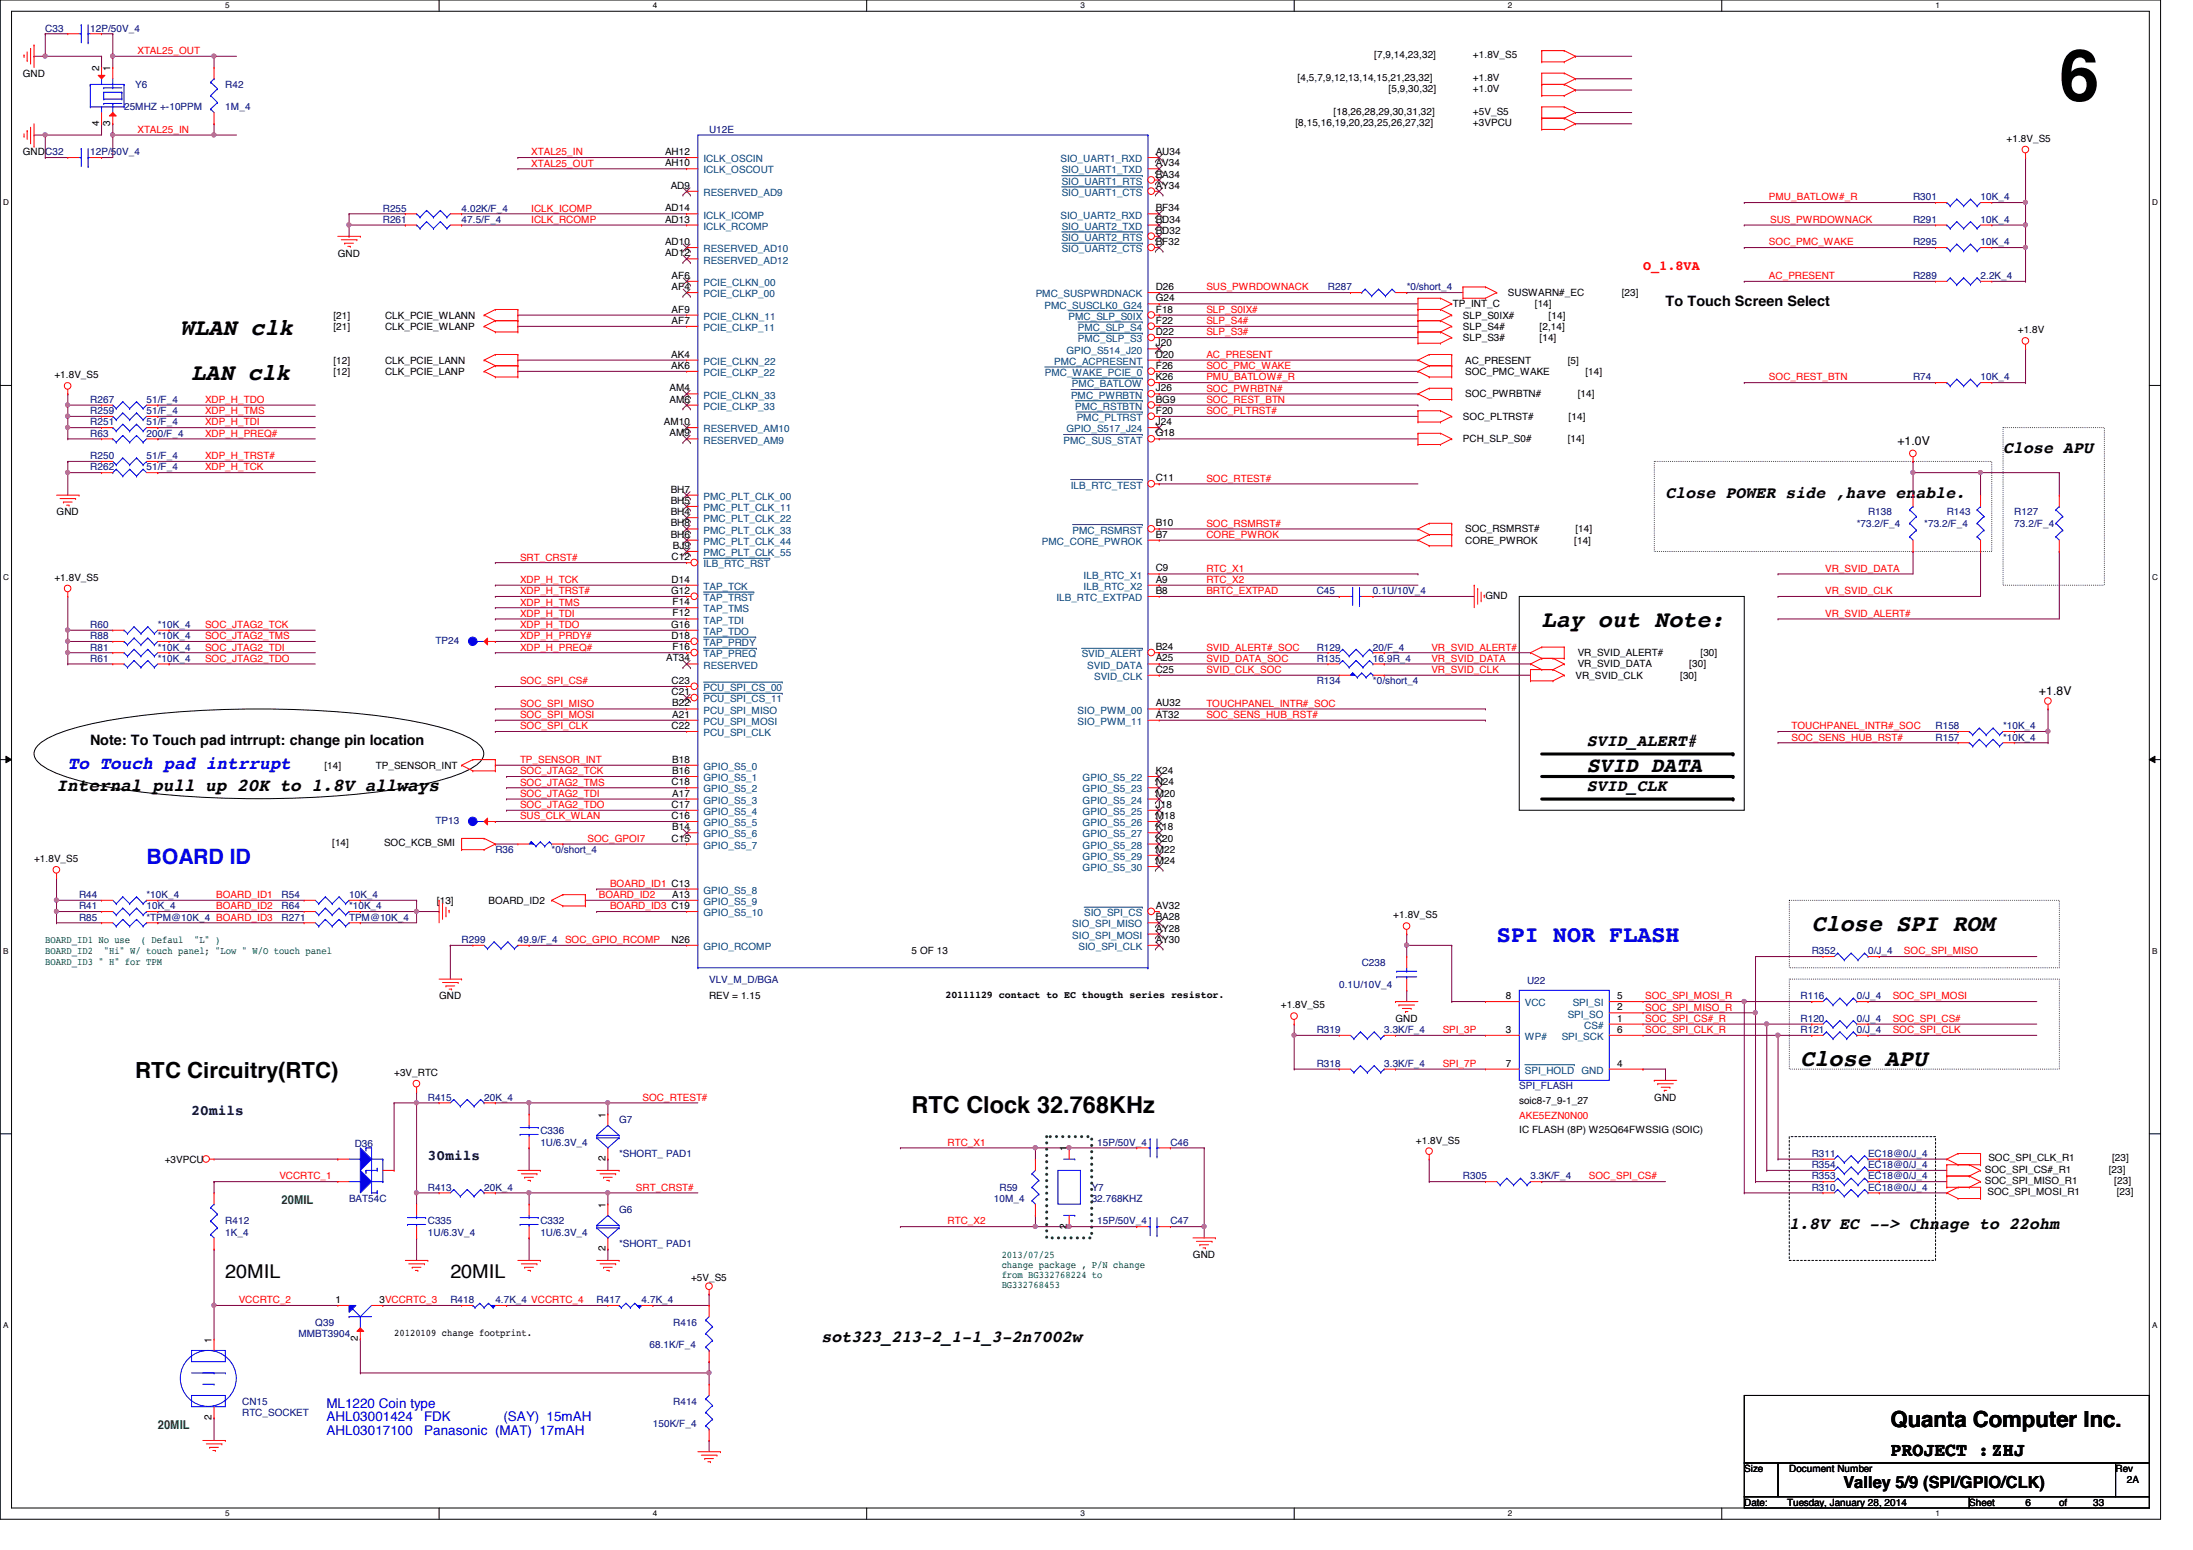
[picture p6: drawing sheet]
<svg xmlns="http://www.w3.org/2000/svg" width="297mm" height="210mm" viewBox="0 0 297 210" stroke-linecap="round" stroke-linejoin="round" font-family="sans-serif">
<defs><g id="words">
<text font-size="9.7" x="278.9" y="13.6">6</text>
<g font-size="3.2">
<text x="24.4" y="45.3">WLAN clk</text>
<text x="25.9" y="51.4">LAN clk</text>
<text x="208.8" y="85">Lay out Note:</text>
<text x="245.4" y="126.1">Close SPI ROM</text>
<text x="243.9" y="144.4">Close APU</text>
<text x="123.5" y="150.8">RTC Clock 32.768KHz</text>
</g>
<text font-size="3.2" fill="#00f" x="202.7" y="127.6">SPI NOR FLASH</text>
<g font-size="3">
<text x="18.3" y="146">RTC Circuitry(RTC)</text>
<text x="256.1" y="193.3">Quanta Computer Inc.</text>
</g>
<text font-size="2.9" x="214.9" y="104.6">SVID_DATA</text>
<text font-size="2.9" fill="#00f" x="19.9" y="117">BOARD ID</text>
<g font-size="2.6">
<text x="30.5" y="173">20MIL</text>
<text x="61" y="173">20MIL</text>
<text x="256.1" y="197.2">PROJECT :ZHJ</text>
</g>
<text font-size="2.4" x="7.7" y="107.1">Internal pull up 20K to 1.8V allways</text>
<text font-size="2.4" fill="#00f" x="9.2" y="104.1">To Touch pad intrrupt</text>
<g font-size="2.2">
<text x="271.3" y="61.3">Close APU</text>
<text x="225.6" y="67.4">Close POWER side ,have enable.</text>
<text x="214.9" y="101">SVID_ALERT#</text>
<text x="214.9" y="107.1">SVID_CLK</text>
<text x="242.4" y="166.5">1.8V EC --&gt; Chnage to 22ohm</text>
<text x="111.3" y="181.7">sot323_213-2_1-1_3-2n7002w</text>
<text x="249.7" y="201.5">Valley 5/9 (SPI/GPIO/CLK)</text>
</g>
<g font-size="1.9">
<text x="225.6" y="41.4">To Touch Screen Select</text>
<text x="12.2" y="100.9">Note: To Touch pad intrrupt: change pin location</text>
</g>
<g font-size="1.9" fill="#000040">
<text x="25.9" y="151">20mils</text>
<text x="58" y="157.1">30mils</text>
</g>
<text font-size="1.8" fill="#f00" x="222.5" y="36.6">O_1.8VA</text>
<g font-size="1.8" fill="#00f">
<text x="44.2" y="190.6">ML1220 Coin type</text>
<text x="44.2" y="192.5">AHL03001424</text>
<text x="44.2" y="194.4">AHL03017100</text>
<text x="57.4" y="192.5">FDK</text>
<text x="57.4" y="194.4">Panasonic (MAT) 17mAH</text>
<text x="68.2" y="192.5">(SAY) 15mAH</text>
</g>
<g font-size="1.7">
<text x="257" y="60.3">+1.0V</text>
<text x="276.2" y="94.1">+1.8V</text>
</g>
<g font-size="1.7" fill="#008000">
<text x="38.1" y="163.1">20MIL</text>
<text x="21.4" y="193.5">20MIL</text>
</g>
<g font-size="1.4" fill="#000080">
<text x="6.1" y="4.3">C33</text>
<text x="12.2" y="4.3">12P/50V_4</text>
<text x="18.3" y="11.9">Y6</text>
<text x="30.5" y="11.9">R42</text>
<text x="16.8" y="14.9">25MHZ +-10PPM</text>
<text x="30.5" y="14.9">1M_4</text>
<text x="96.1" y="18">U12E</text>
<text x="12.2" y="21">12P/50V_4</text>
<text x="51.9" y="28.7">R255</text>
<text x="62.5" y="28.7">4.02K/F_4</text>
<text x="259.1" y="27.1">R301</text>
<text x="268.3" y="27.1">10K_4</text>
<text x="51.9" y="30.2">R261</text>
<text x="62.5" y="30.2">47.5/F_4</text>
<text x="259.1" y="33.2">R295</text>
<text x="259.1" y="30.2">R291</text>
<text x="268.3" y="33.2">10K_4</text>
<text x="268.3" y="30.2">10K_4</text>
<text x="179.9" y="39.3">R287</text>
<text x="190.5" y="39.3">*0/short_4</text>
<text x="259.1" y="37.8">R289</text>
<text x="268.3" y="37.8">2.2K_4</text>
<text x="259.1" y="51.5">R74</text>
<text x="268.3" y="51.5">10K_4</text>
<text x="12.2" y="54.6">R267</text>
<text x="12.2" y="56.1">R259</text>
<text x="12.2" y="59.1">R63</text>
<text x="12.2" y="57.6">R251</text>
<text x="19.9" y="59.1">200/F_4</text>
<text x="19.9" y="54.6">51/F_4</text>
<text x="19.9" y="56.1">51/F_4</text>
<text x="19.9" y="57.6">51/F_4</text>
<text x="12.2" y="62.2">R250</text>
<text x="12.2" y="63.7">R262</text>
<text x="19.9" y="62.2">51/F_4</text>
<text x="19.9" y="63.7">51/F_4</text>
<text x="251.5" y="71.3">*73.2/F_4</text>
<text x="253" y="69.8">R138</text>
<text x="260.6" y="71.3">*73.2/F_4</text>
<text x="263.7" y="69.8">R143</text>
<text x="272.8" y="69.8">R127</text>
<text x="272.8" y="71.3">73.2/F_4</text>
<text x="178.3" y="80.5">C45</text>
<text x="186" y="80.5">0.1U/10V_4</text>
<text x="12.2" y="86.6">R88</text>
<text x="12.2" y="85">R60</text>
<text x="12.2" y="89.6">R61</text>
<text x="12.2" y="88.1">R81</text>
<text x="21.4" y="86.6">*10K_4</text>
<text x="21.4" y="85">*10K_4</text>
<text x="21.4" y="89.6">*10K_4</text>
<text x="21.4" y="88.1">*10K_4</text>
<text x="59" y="87.2">TP24</text>
<text x="178.3" y="89.6">R135</text>
<text x="178.3" y="88.1">R129</text>
<text x="186" y="89.6">16.9R_4</text>
<text x="186" y="88.1">20/F_4</text>
<text x="178.3" y="92.7">R134</text>
<text x="186" y="92.7">*0/short_4</text>
<text x="262.2" y="98.8">R158</text>
<text x="262.2" y="100.3">R157</text>
<text x="271.3" y="98.8">*10K_4</text>
<text x="271.3" y="100.3">*10K_4</text>
<text x="59" y="111.5">TP13</text>
<text x="67.1" y="115.5">R36</text>
<text x="74.7" y="115.5">*0/short_4</text>
<text x="10.7" y="124.7">R85</text>
<text x="10.7" y="121.6">R44</text>
<text x="10.7" y="123.1">R41</text>
<text x="19.9" y="124.7">*TPM@10K_4 BOARD_ID3</text>
<text x="19.9" y="121.6">*10K_4</text>
<text x="19.9" y="123.1">10K_4</text>
<text x="38.1" y="121.6">R54</text>
<text x="38.1" y="123.1">R64</text>
<text x="38.1" y="124.7">R271</text>
<text x="47.3" y="121.6">10K_4</text>
<text x="47.3" y="123.1">*10K_4</text>
<text x="47.3" y="124.7">TPM@10K_4</text>
<text x="62.5" y="127.7">R299</text>
<text x="70.1" y="127.7">49.9/F_4</text>
<text x="184.4" y="130.8">C238</text>
<text x="245.4" y="129.2">R352</text>
<text x="253" y="129.2">0/J_4</text>
<text x="96.1" y="133.1">VLV_M_D/BGA</text>
<text x="181.4" y="133.8">0.1U/10V_4</text>
<text x="206.8" y="133.2">U22</text>
<text x="243.9" y="135.3">R116</text>
<text x="251.5" y="135.3">0/J_4</text>
<text x="178.3" y="139.9">R319</text>
<text x="187.5" y="139.9">3.3K/F_4</text>
<text x="243.9" y="138.4">R120</text>
<text x="243.9" y="139.9">R121</text>
<text x="251.5" y="138.4">0/J_4</text>
<text x="251.5" y="139.9">0/J_4</text>
<text x="58" y="149.1">R415</text>
<text x="65.6" y="149.1">20K_4</text>
<text x="178.3" y="144.5">R318</text>
<text x="187.5" y="144.5">3.3K/F_4</text>
<text x="205.8" y="147.5">SPI_FLASH</text>
<text x="48" y="155.3">D36</text>
<text x="73.2" y="153.6">C336</text>
<text x="73.2" y="155.2">1U/6.3V_4</text>
<text x="83.9" y="152.1">G7</text>
<text x="148.6" y="155.2">15P/50V_4</text>
<text x="158.5" y="155.2">C46</text>
<text x="58" y="161.2">R413</text>
<text x="65.6" y="161.2">20K_4</text>
<text x="83.9" y="156.7">*SHORT_ PAD1</text>
<text x="135.4" y="161.2">R59</text>
<text x="147.9" y="161.2">Y7</text>
<text x="198.2" y="159.7">R305</text>
<text x="207.3" y="159.7">3.3K/F_4</text>
<text x="245.4" y="156.7">R311</text>
<text x="245.4" y="161.2">R310</text>
<text x="245.4" y="158.2">R354</text>
<text x="245.4" y="159.7">R353</text>
<text x="253" y="156.7">EC18@0/J_4</text>
<text x="253" y="161.2">EC18@0/J_4</text>
<text x="253" y="158.2">EC18@0/J_4</text>
<text x="253" y="159.7">EC18@0/J_4</text>
<text x="30.5" y="165.8">R412</text>
<text x="30.5" y="167.3">1K_4</text>
<text x="47.3" y="162.8">BAT54C</text>
<text x="58" y="165.8">C335</text>
<text x="58" y="167.3">1U/6.3V_4</text>
<text x="73.2" y="165.8">C332</text>
<text x="73.2" y="167.3">1U/6.3V_4</text>
<text x="83.9" y="164.3">G6</text>
<text x="134.6" y="162.8">10M_4</text>
<text x="147.9" y="162.8">32.768KHZ</text>
<text x="148.6" y="165.8">15P/50V_4</text>
<text x="158.5" y="165.8">C47</text>
<text x="83.9" y="168.9">*SHORT_ PAD1</text>
<text x="42.7" y="179.5">Q39</text>
<text x="61" y="176.5">R418</text>
<text x="67.1" y="176.5">4.7K_4 VCCRTC_4</text>
<text x="80.8" y="176.5">R417</text>
<text x="86.9" y="176.5">4.7K_4</text>
<text x="91.2" y="179.5">R416</text>
<text x="40.4" y="181.1">MMBT3904</text>
<text x="88" y="182.6">68.1K/F_4</text>
<text x="32.8" y="190.2">CN15</text>
<text x="32.8" y="191.7">RTC_SOCKET</text>
<text x="91.2" y="190.2">R414</text>
<text x="88.4" y="193.3">150K/F_4</text>
</g>
<g font-size="1.4">
<text x="3.1" y="10.4">GND</text>
<text x="13.4" y="9.6" transform="rotate(-90 13.4 9.6)">2</text>
<text x="14.9" y="9.6" transform="rotate(-90 14.9 9.6)">1</text>
<text x="175.8" y="11">[4,5,7,9,12,13,14,15,21,23,32]</text>
<text x="186.1" y="7.9">[7,9,14,23,32]</text>
<text x="199.5" y="7.9">+1.8V_S5</text>
<text x="199.5" y="11">+1.8V</text>
<text x="13.4" y="17.1" transform="rotate(-90 13.4 17.1)">4</text>
<text x="14.9" y="17.1" transform="rotate(-90 14.9 17.1)">3</text>
<text x="175.5" y="17.1">[8,15,16,19,20,23,25,26,27,32]</text>
<text x="180.6" y="15.5">[18,26,28,29,30,31,32]</text>
<text x="188.1" y="12.5">[5,9,30,32]</text>
<text x="199.5" y="12.5">+1.0V</text>
<text x="199.5" y="17.1">+3VPCU</text>
<text x="199.5" y="15.5">+5V_S5</text>
<text x="3.1" y="21">GNDC32</text>
<text x="90.1" y="22.5">AH10</text>
<text x="90.1" y="21">AH12</text>
<text x="156.5" y="22.5">AV34</text>
<text x="156.5" y="21">AU34</text>
<text x="271.8" y="19.2">+1.8V_S5</text>
<text x="90.1" y="28.6">AD14</text>
<text x="90.8" y="25.6">AD9</text>
<text x="156.5" y="24">BA34</text>
<text x="156.5" y="25.6">AY34</text>
<text x="156.5" y="28.6">BF34</text>
<text x="45.8" y="34.8">GND</text>
<text x="90.1" y="30.1">AD13</text>
<text x="90.1" y="33.2">AD10</text>
<text x="90.1" y="34.7">AD12</text>
<text x="156.5" y="33.2">BF32</text>
<text x="156.5" y="31.7">BD32</text>
<text x="156.5" y="30.1">BD34</text>
<text x="91" y="37.8">AF6</text>
<text x="91" y="39.3">AF4</text>
<text x="156.5" y="39.3">D26</text>
<text x="156.5" y="40.8">G24</text>
<text x="196.8" y="41.6">TP_INT_C</text>
<text x="204.3" y="40.1">SUSWARN#_EC</text>
<text x="207.9" y="41.6">[14]</text>
<text x="219.7" y="40.1">[23]</text>
<text x="45.2" y="43.1">[21]</text>
<text x="45.2" y="44.7">[21]</text>
<text x="52.2" y="43.1">CLK_PCIE_WLANN</text>
<text x="52.2" y="44.7">CLK_PCIE_WLANP</text>
<text x="91" y="42.3">AF9</text>
<text x="91" y="43.9">AF7</text>
<text x="156.5" y="42.3">F18</text>
<text x="156.5" y="43.9">F22</text>
<text x="156.5" y="45.4">D22</text>
<text x="156.5" y="46.9">J20</text>
<text x="198.2" y="44.7">SLP_S4#</text>
<text x="198.2" y="46.2">SLP_S3#</text>
<text x="198.2" y="43.1">SLP_S0IX#</text>
<text x="208.5" y="44.7">[2,14]</text>
<text x="208.5" y="46.2">[14]</text>
<text x="209.8" y="43.1">[14]</text>
<text x="273.3" y="45.1">+1.8V</text>
<text x="7.4" y="51.2">+1.8V_S5</text>
<text x="45.2" y="49.2">[12]</text>
<text x="45.2" y="50.8">[12]</text>
<text x="52.2" y="49.2">CLK_PCIE_LANN</text>
<text x="52.2" y="50.8">CLK_PCIE_LANP</text>
<text x="90.7" y="53">AM4</text>
<text x="90.9" y="50">AK6</text>
<text x="90.9" y="48.4">AK4</text>
<text x="156.5" y="51.5">K26</text>
<text x="156.5" y="53">J26</text>
<text x="156.5" y="50">F26</text>
<text x="156.5" y="48.4">D20</text>
<text x="198.5" y="53.8">SOC_PWRBTN#</text>
<text x="198.5" y="50.8">SOC_PMC_WAKE</text>
<text x="198.5" y="49.2">AC_PRESENT</text>
<text x="212.3" y="49.2">[5]</text>
<text x="213.7" y="53.8">[14]</text>
<text x="214.8" y="50.8">[14]</text>
<text x="89.9" y="57.6">AM10</text>
<text x="90.7" y="54.5">AM6</text>
<text x="90.7" y="59.1">AM9</text>
<text x="156.5" y="54.5">BG9</text>
<text x="156.5" y="56">F20</text>
<text x="156.5" y="59.1">G18</text>
<text x="156.5" y="57.6">J24</text>
<text x="198.2" y="56.9">SOC_PLTRST#</text>
<text x="198.2" y="59.9">PCH_SLP_S0#</text>
<text x="212.3" y="59.9">[14]</text>
<text x="212.5" y="56.9">[14]</text>
<text x="156.5" y="65.2">C11</text>
<text x="7.7" y="69.8">GND</text>
<text x="90.8" y="66.7">BH7</text>
<text x="90.8" y="69.8">BH4</text>
<text x="90.8" y="68.2">BH5</text>
<text x="90.8" y="71.3">BH8</text>
<text x="156.5" y="71.3">B10</text>
<text x="90.8" y="72.8">BH6</text>
<text x="91" y="75.9">C12</text>
<text x="91.1" y="74.3">BJ9</text>
<text x="156.5" y="77.4">C9</text>
<text x="156.5" y="72.8">B7</text>
<text x="198.5" y="73.6">CORE_PWROK</text>
<text x="198.5" y="72.1">SOC_RSMRST#</text>
<text x="213.2" y="73.6">[14]</text>
<text x="213.4" y="72.1">[14]</text>
<text x="7.4" y="78.7">+1.8V_S5</text>
<text x="90.9" y="80.4">G12</text>
<text x="91" y="78.9">D14</text>
<text x="91.1" y="82">F14</text>
<text x="91.1" y="83.5">F12</text>
<text x="156.5" y="80.4">B8</text>
<text x="156.5" y="78.9">A9</text>
<text x="201.2" y="81.1">GND</text>
<text x="90.3" y="89.6">AT34</text>
<text x="90.9" y="85">G16</text>
<text x="91" y="86.5">D18</text>
<text x="91.1" y="88.1">F16</text>
<text x="156.5" y="88.1">B24</text>
<text x="156.5" y="89.6">A25</text>
<text x="213.7" y="88.9">VR_SVID_ALERT#</text>
<text x="230.3" y="88.9">[30]</text>
<text x="91" y="92.6">C23</text>
<text x="91" y="94.1">C21</text>
<text x="91.1" y="95.7">B22</text>
<text x="156.5" y="95.7">AU32</text>
<text x="156.5" y="91.1">C25</text>
<text x="213.4" y="91.9">VR_SVID_CLK</text>
<text x="213.7" y="90.4">VR_SVID_DATA</text>
<text x="227.6" y="91.9">[30]</text>
<text x="228.8" y="90.4">[30]</text>
<text x="91" y="98.7">C22</text>
<text x="91.1" y="97.2">A21</text>
<text x="156.5" y="97.2">AT32</text>
<text x="43.9" y="104.1">[14]</text>
<text x="50.9" y="104.1">TP_SENSOR_INT</text>
<text x="91" y="106.3">C18</text>
<text x="91.1" y="103.3">B18</text>
<text x="91.1" y="104.8">B16</text>
<text x="91.1" y="107.9">A17</text>
<text x="156.5" y="104.8">K24</text>
<text x="156.5" y="106.3">N24</text>
<text x="156.5" y="107.9">M20</text>
<text x="91" y="109.4">C17</text>
<text x="91" y="110.9">C16</text>
<text x="91" y="114">C15</text>
<text x="91.1" y="112.4">B14</text>
<text x="156.5" y="109.4">J18</text>
<text x="156.5" y="110.9">M18</text>
<text x="156.5" y="112.4">K18</text>
<text x="156.5" y="114">K20</text>
<text x="4.6" y="116.8">+1.8V_S5</text>
<text x="45" y="114.6">[14]</text>
<text x="52" y="114.6">SOC_KCB_SMI</text>
<text x="156.5" y="115.5">M22</text>
<text x="156.5" y="117">M24</text>
<text x="59.2" y="122.4">[13]</text>
<text x="66.2" y="122.4">BOARD_ID2</text>
<text x="91.1" y="121.6">A13</text>
<text x="156.5" y="123.1">AV32</text>
<text x="156.5" y="124.6">BA28</text>
<text x="188.7" y="124.4">+1.8V_S5</text>
<text x="91" y="127.7">N26</text>
<text x="123.5" y="129.2">5 OF 13</text>
<text x="156.5" y="127.7">AY30</text>
<text x="156.5" y="126.2">AY28</text>
<text x="59.5" y="135.3">GND</text>
<text x="96.1" y="135.3">REV = 1.15</text>
<text x="128.1" y="135.2">20111129 contact to EC thougth series resistor.</text>
<text x="173.5" y="136.6">+1.8V_S5</text>
<text x="204" y="135.3">8</text>
<text x="219" y="135.3">5</text>
<text x="219" y="136.8">2</text>
<text x="189" y="138.4">GND</text>
<text x="204" y="139.9">3</text>
<text x="219" y="138.3">1</text>
<text x="219" y="139.9">6</text>
<text x="53.4" y="145.7">+3V_RTC</text>
<text x="204" y="144.4">7</text>
<text x="205.8" y="149.5">soic8-7_9-1_27</text>
<text x="219" y="144.4">4</text>
<text x="224.1" y="149.1">GND</text>
<text x="82" y="151.3" transform="rotate(-90 82 151.3)">1</text>
<text x="144.5" y="155.9" transform="rotate(-90 144.5 155.9)">1</text>
<text x="191.8" y="154.9">+1.8V_S5</text>
<text x="205.8" y="153.5">IC FLASH (8P) W25Q64FWSSIG (SOIC)</text>
<text x="22.3" y="157.4">+3VPCU</text>
<text x="82" y="157.3" transform="rotate(-90 82 157.3)">2</text>
<text x="268.9" y="160.3">SOC_SPI_MISO_R1</text>
<text x="268.9" y="158.8">SOC_SPI_CS#_R1</text>
<text x="269.2" y="161.8">SOC_SPI_MOSI_R1</text>
<text x="269.3" y="157.3">SOC_SPI_CLK_R1</text>
<text x="285.6" y="158.8">[23]</text>
<text x="286.1" y="157.3">[23]</text>
<text x="286.4" y="160.3">[23]</text>
<text x="286.7" y="161.8">[23]</text>
<text x="82" y="163.5" transform="rotate(-90 82 163.5)">1</text>
<text x="144.5" y="166.4" transform="rotate(-90 144.5 166.4)">2</text>
<text x="82" y="169.5" transform="rotate(-90 82 169.5)">2</text>
<text x="93.6" y="173.4">+5V_S5</text>
<text x="161.6" y="170.4">GND</text>
<text x="45.5" y="176.4">1</text>
<text x="51.4" y="176.4">3VCCRTC_3</text>
<text x="28.7" y="181.8" transform="rotate(-90 28.7 181.8)">1</text>
<text x="48.5" y="181.7" transform="rotate(-90 48.5 181.7)">2</text>
<text x="53.4" y="181">20120109 change footprint.</text>
<text x="28.7" y="192.3" transform="rotate(-90 28.7 192.3)">2</text>
<text x="236.3" y="199.3">Size</text>
<text x="236.3" y="203.9">Date:</text>
<text x="242.1" y="203.9">Tuesday, January 28, 2014</text>
<text x="242.4" y="199.3">Document Number</text>
<text x="266.7" y="203.9">Sheet</text>
<text x="274.4" y="203.9">6</text>
<text x="278.9" y="203.9">of</text>
<text x="283.5" y="203.9">33</text>
<text x="286.6" y="199.3">Rev</text>
<text x="288.1" y="200.9">2A</text>
</g>
<g font-size="1.4" fill="#f00">
<text x="18.6" y="7.3">XTAL25_OUT</text>
<text x="18.6" y="18">XTAL25_IN</text>
<text x="72" y="22.6">XTAL25_OUT</text>
<text x="72" y="21">XTAL25_IN</text>
<text x="72" y="28.7">ICLK_ICOMP</text>
<text x="239.6" y="27.1">PMU_BATLOW#_R</text>
<text x="72" y="30.2">ICLK_RCOMP</text>
<text x="239.6" y="33.2">SOC_PMC_WAKE</text>
<text x="239.8" y="30.2">SUS_PWRDOWNACK</text>
<text x="163.4" y="39.3">SUS_PWRDOWNACK</text>
<text x="239.6" y="37.8">AC_PRESENT</text>
<text x="163.4" y="43.9">SLP_S4#</text>
<text x="163.4" y="45.4">SLP_S3#</text>
<text x="163.4" y="42.4">SLP_S0IX#</text>
<text x="163.4" y="48.5">AC_PRESENT</text>
<text x="163.4" y="53">SOC_PWRBTN#</text>
<text x="163.4" y="50">SOC_PMC_WAKE</text>
<text x="163.4" y="51.5">PMU_BATLOW#_R</text>
<text x="239.6" y="51.5">SOC_REST_BTN</text>
<text x="27.8" y="59.1">XDP_H_PREQ#</text>
<text x="27.8" y="57.6">XDP_H_TDI</text>
<text x="27.8" y="56.1">XDP_H_TMS</text>
<text x="27.8" y="54.6">XDP_H_TDO</text>
<text x="163.4" y="56.1">SOC_PLTRST#</text>
<text x="163.4" y="54.6">SOC_REST_BTN</text>
<text x="27.8" y="63.7">XDP_H_TCK</text>
<text x="27.8" y="62.2">XDP_H_TRST#</text>
<text x="163.4" y="65.2">SOC_RTEST#</text>
<text x="163.4" y="71.3">SOC_RSMRST#</text>
<text x="70.4" y="75.9">SRT_CRST#</text>
<text x="163.4" y="72.9">CORE_PWROK</text>
<text x="163.4" y="77.4">RTC_X1</text>
<text x="247.2" y="77.4">VR_SVID_DATA</text>
<text x="70.4" y="79">XDP_H_TCK</text>
<text x="70.4" y="80.5">XDP_H_TRST#</text>
<text x="70.4" y="82">XDP_H_TMS</text>
<text x="70.4" y="83.5">XDP_H_TDI</text>
<text x="163.4" y="79">RTC_X2</text>
<text x="163.4" y="80.5">BRTC_EXTPAD</text>
<text x="247.2" y="83.5">VR_SVID_ALERT#</text>
<text x="247.2" y="80.5">VR_SVID_CLK</text>
<text x="27.8" y="85">SOC_JTAG2_TCK</text>
<text x="27.8" y="86.6">SOC_JTAG2_TMS</text>
<text x="27.8" y="88.1">SOC_JTAG2_TDI</text>
<text x="27.8" y="89.6">SOC_JTAG2_TDO</text>
<text x="70.4" y="85">XDP_H_TDO</text>
<text x="70.4" y="86.6">XDP_H_PRDY#</text>
<text x="70.4" y="88.1">XDP_H_PREQ#</text>
<text x="163.4" y="88.1">SVID_ALERT#_SOC</text>
<text x="163.4" y="89.6">SVID_DATA_SOC</text>
<text x="193.9" y="88.1">VR_SVID_ALERT#</text>
<text x="193.9" y="89.6">VR_SVID_DATA</text>
<text x="70.4" y="92.7">SOC_SPI_CS#</text>
<text x="70.4" y="95.7">SOC_SPI_MISO</text>
<text x="163.4" y="91.1">SVID_CLK_SOC</text>
<text x="163.4" y="95.7">TOUCHPANEL_INTR#_SOC</text>
<text x="193.9" y="91.1">VR_SVID_CLK</text>
<text x="70.4" y="98.8">SOC_SPI_CLK</text>
<text x="70.4" y="97.2">SOC_SPI_MOSI</text>
<text x="163.4" y="97.2">SOC_SENS_HUB_RST#</text>
<text x="242.7" y="98.8">TOUCHPANEL_INTR#_SOC</text>
<text x="242.7" y="100.3">SOC_SENS_HUB_RST#</text>
<text x="70.4" y="103.3">TP_SENSOR_INT</text>
<text x="70.4" y="104.9">SOC_JTAG2_TCK</text>
<text x="70.4" y="106.4">SOC_JTAG2_TMS</text>
<text x="70.4" y="107.9">SOC_JTAG2_TDI</text>
<text x="70.4" y="111">SUS_CLK_WLAN</text>
<text x="70.4" y="109.4">SOC_JTAG2_TDO</text>
<text x="79.6" y="114">SOC_GPOI7</text>
<text x="29.3" y="123.1">BOARD_ID2</text>
<text x="29.3" y="121.6">BOARD_ID1</text>
<text x="81.1" y="121.6">BOARD_ID2</text>
<text x="82.6" y="123.1">BOARD_ID3 C19</text>
<text x="82.6" y="120.1">BOARD_ID1 C13</text>
<text x="76.5" y="127.7">SOC_GPIO_RCOMP</text>
<text x="257.9" y="129.2">SOC_SPI_MISO</text>
<text x="222.8" y="135.3">SOC_SPI_MOSI_R</text>
<text x="222.8" y="136.9">SOC_SPI_MISO_R</text>
<text x="256.4" y="135.3">SOC_SPI_MOSI</text>
<text x="195.4" y="139.9">SPI_3P</text>
<text x="222.8" y="138.4">SOC_SPI_CS#_R</text>
<text x="222.8" y="139.9">SOC_SPI_CLK_R</text>
<text x="256.4" y="138.4">SOC_SPI_CS#</text>
<text x="256.4" y="139.9">SOC_SPI_CLK</text>
<text x="87" y="149.1">SOC_RTEST#</text>
<text x="195.4" y="144.5">SPI_7P</text>
<text x="128.4" y="155.2">RTC_X1</text>
<text x="205.8" y="151.5">AKE5EZN0N00</text>
<text x="37.8" y="159.7">VCCRTC_1</text>
<text x="86.1" y="161.2">SRT_CRST#</text>
<text x="215.2" y="159.7">SOC_SPI_CS#</text>
<text x="128.4" y="165.8">RTC_X2</text>
<text x="32.3" y="176.5">VCCRTC_2</text>
</g>
<g font-size="1.4" fill="#004080">
<text x="95.3" y="23.5">ICLK_OSCOUT</text>
<text x="95.3" y="22">ICLK_OSCIN</text>
<text x="143.6" y="22">SIO_UART1_RXD</text>
<text x="143.8" y="23.5">SIO_UART1_TXD</text>
<text x="95.3" y="29.6">ICLK_ICOMP</text>
<text x="95.3" y="26.5">RESERVED_AD9</text>
<text x="143.6" y="29.6">SIO_UART2_RXD</text>
<text x="143.8" y="25">SIO_UART1_RTS</text>
<text x="143.8" y="26.5">SIO_UART1_CTS</text>
<text x="95.3" y="31.1">ICLK_RCOMP</text>
<text x="95.3" y="34.2">RESERVED_AD10</text>
<text x="95.3" y="35.7">RESERVED_AD12</text>
<text x="143.8" y="34.2">SIO_UART2_CTS</text>
<text x="143.8" y="32.6">SIO_UART2_RTS</text>
<text x="143.8" y="31.1">SIO_UART2_TXD</text>
<text x="95.3" y="38.7">PCIE_CLKN_00</text>
<text x="95.3" y="40.3">PCIE_CLKP_00</text>
<text x="140.3" y="40.3">PMC_SUSPWRDNACK</text>
<text x="141.5" y="41.8">PMC_SUSCLK0_G24</text>
<text x="95.3" y="43.3">PCIE_CLKN_11</text>
<text x="95.3" y="44.8">PCIE_CLKP_11</text>
<text x="144.4" y="47.9">GPIO_S514_J20</text>
<text x="144.7" y="43.3">PMC_SLP_S0IX</text>
<text x="146" y="44.8">PMC_SLP_S4</text>
<text x="146" y="46.4">PMC_SLP_S3</text>
<text x="95.3" y="50.9">PCIE_CLKP_22</text>
<text x="95.3" y="49.4">PCIE_CLKN_22</text>
<text x="95.3" y="54">PCIE_CLKN_33</text>
<text x="141.5" y="50.9">PMC_WAKE_PCIE_0</text>
<text x="142.8" y="49.4">PMC_ACPRESENT</text>
<text x="145.1" y="54">PMC_PWRBTN</text>
<text x="145.2" y="52.5">PMC_BATLOW</text>
<text x="95.3" y="55.5">PCIE_CLKP_33</text>
<text x="95.3" y="58.5">RESERVED_AM10</text>
<text x="144.4" y="58.5">GPIO_S517_J24</text>
<text x="145.6" y="55.5">PMC_RSTBTN</text>
<text x="145.8" y="57">PMC_PLTRST</text>
<text x="95.3" y="60.1">RESERVED_AM9</text>
<text x="144.1" y="60.1">PMC_SUS_STAT</text>
<text x="95.3" y="67.7">PMC_PLT_CLK_00</text>
<text x="95.3" y="70.7">PMC_PLT_CLK_22</text>
<text x="95.3" y="69.2">PMC_PLT_CLK_11</text>
<text x="145" y="66.2">ILB_RTC_TEST</text>
<text x="95.3" y="72.3">PMC_PLT_CLK_33</text>
<text x="95.3" y="73.8">PMC_PLT_CLK_44</text>
<text x="95.3" y="75.3">PMC_PLT_CLK_55</text>
<text x="95.3" y="76.8">ILB_RTC_RST</text>
<text x="141.1" y="73.8">PMC_CORE_PWROK</text>
<text x="145.3" y="72.3">PMC_RSMRST</text>
<text x="95.3" y="79.9">TAP_TCK</text>
<text x="95.3" y="81.4">TAP_TRST</text>
<text x="95.3" y="82.9">TAP_TMS</text>
<text x="143.1" y="81.4">ILB_RTC_EXTPAD</text>
<text x="146.8" y="79.9">ILB_RTC_X2</text>
<text x="146.8" y="78.4">ILB_RTC_X1</text>
<text x="95.3" y="86">TAP_TDO</text>
<text x="95.3" y="89">TAP_PREQ</text>
<text x="95.3" y="87.5">TAP_PRDY</text>
<text x="95.3" y="84.5">TAP_TDI</text>
<text x="146.5" y="89">SVID_ALERT</text>
<text x="95.3" y="90.6">RESERVED</text>
<text x="95.3" y="93.6">PCU_SPI_CS_00</text>
<text x="95.3" y="95.1">PCU_SPI_CS_11</text>
<text x="147.3" y="90.6">SVID_DATA</text>
<text x="148.2" y="92.1">SVID_CLK</text>
<text x="95.3" y="96.6">PCU_SPI_MISO</text>
<text x="95.3" y="98.2">PCU_SPI_MOSI</text>
<text x="95.3" y="99.7">PCU_SPI_CLK</text>
<text x="146" y="96.6">SIO_PWM_00</text>
<text x="146" y="98.2">SIO_PWM_11</text>
<text x="95.3" y="104.3">GPIO_S5_0</text>
<text x="95.3" y="105.8">GPIO_S5_1</text>
<text x="95.3" y="107.3">GPIO_S5_2</text>
<text x="146.6" y="105.8">GPIO_S5_22</text>
<text x="146.6" y="107.3">GPIO_S5_23</text>
<text x="95.3" y="108.8">GPIO_S5_3</text>
<text x="95.3" y="110.4">GPIO_S5_4</text>
<text x="95.3" y="111.9">GPIO_S5_5</text>
<text x="95.3" y="113.4">GPIO_S5_6</text>
<text x="146.6" y="108.8">GPIO_S5_24</text>
<text x="146.6" y="110.4">GPIO_S5_25</text>
<text x="146.6" y="111.9">GPIO_S5_26</text>
<text x="146.6" y="113.4">GPIO_S5_27</text>
<text x="95.3" y="114.9">GPIO_S5_7</text>
<text x="146.6" y="114.9">GPIO_S5_28</text>
<text x="146.6" y="116.5">GPIO_S5_29</text>
<text x="146.6" y="118">GPIO_S5_30</text>
<text x="95.3" y="121">GPIO_S5_8</text>
<text x="95.3" y="122.6">GPIO_S5_9</text>
<text x="95.3" y="124.1">GPIO_S5_10</text>
<text x="145.2" y="125.6">SIO_SPI_MISO</text>
<text x="146.9" y="124.1">SIO_SPI_CS</text>
<text x="95.3" y="128.7">GPIO_RCOMP</text>
<text x="145.2" y="127.1">SIO_SPI_MOSI</text>
<text x="146.1" y="128.7">SIO_SPI_CLK</text>
<text x="206.5" y="136.3">VCC</text>
<text x="212.3" y="137.8">SPI_SO</text>
<text x="213" y="136.3">SPI_SI</text>
<text x="206.5" y="140.8">WP#</text>
<text x="211.5" y="140.8">SPI_SCK</text>
<text x="214.6" y="139.3">CS#</text>
<text x="206.5" y="145.4">SPI_HOLD</text>
<text x="214.2" y="145.4">GND</text>
</g>
<g font-size="1.4" fill="#008000">
<text x="6.1" y="129.2">BOARD_ID2</text>
<text x="6.1" y="127.6">BOARD_ID1 No use</text>
<text x="6.1" y="130.7">BOARD_ID3 &quot; H&quot; for TPM</text>
<text x="14" y="129.2">&quot;Hi&quot; W/ touch panel; &quot;Low &quot; W/O touch panel</text>
<text x="19.1" y="127.6">( Defaul</text>
<text x="26.3" y="127.6">&quot;L&quot; )</text>
<text x="135.7" y="170.3">2013/07/25</text>
<text x="135.7" y="171.7">change package , P/N change</text>
<text x="135.7" y="173">from BG332768224 to</text>
<text x="135.7" y="174.4">BG332768453</text>
</g>
<g font-size="1.1">
<text x="30.5" y="1.1">5</text>
<text x="88.4" y="1.1">4</text>
<text x="146.3" y="1.1">3</text>
<text x="204.3" y="1.1">2</text>
<text x="262.2" y="1.1">1</text>
<text x=".4" y="27.8">D</text>
<text x="291.5" y="27.8">D</text>
<text x=".4" y="78.5">C</text>
<text x="291.5" y="78.5">C</text>
<text x=".4" y="129.2">B</text>
<text x="291.5" y="129.2">B</text>
<text x=".4" y="179.8">A</text>
<text x="291.5" y="179.8">A</text>
<text x="30.5" y="205.4">5</text>
<text x="88.4" y="205.4">4</text>
<text x="146.3" y="205.4">3</text>
<text x="204.3" y="205.4">2</text>
<text x="262.2" y="205.4">1</text>
</g>
</g></defs>
<path d="M0 0h292.6v205.7h-292.6zM1.6 1.5h289.5v202.7h-289.5z" fill="none" stroke="#000" stroke-width=".14"/>
<g fill="#fff">
<path d="M30.5 .2h.6v1.2h-.6z"/>
<path d="M30.5 204.4h.6v1.2h-.6z"/>
</g>
<path d="M59.5 0v1.5M59.5 204.2v1.5" fill="none" stroke="#000" stroke-width=".14"/>
<g fill="#fff">
<path d="M88.4 .2h.6v1.2h-.6z"/>
<path d="M88.4 204.4h.6v1.2h-.6z"/>
</g>
<path d="M117.4 0v1.5M117.4 204.2v1.5" fill="none" stroke="#000" stroke-width=".14"/>
<g fill="#fff">
<path d="M146.3 .2h.6v1.2h-.6z"/>
<path d="M146.3 204.4h.6v1.2h-.6z"/>
</g>
<path d="M175.3 0v1.5M175.3 204.2v1.5" fill="none" stroke="#000" stroke-width=".14"/>
<g fill="#fff">
<path d="M204.3 .2h.5v1.2h-.5z"/>
<path d="M204.3 204.4h.5v1.2h-.5z"/>
</g>
<path d="M233.2 0v1.5M233.2 204.2v1.5" fill="none" stroke="#000" stroke-width=".14"/>
<g fill="#fff">
<path d="M262.2 .2h.6v1.2h-.6z"/>
<path d="M262.2 204.4h.6v1.2h-.6z"/>
<path d="M.4 26.8h.8v1.2h-.8z"/>
<path d="M291.5 26.8h.8v1.2h-.8z"/>
<path d="M.4 77.5h.8v1.2h-.8z"/>
<path d="M291.5 77.5h.8v1.2h-.8z"/>
</g>
<path d="M0 52.2h1.6M291.1 52.2h1.5" fill="none" stroke="#000" stroke-width=".14"/>
<g fill="#fff">
<path d="M.4 128.2h.7v1.2h-.7z"/>
<path d="M291.5 128.2h.7v1.2h-.7z"/>
</g>
<path d="M0 102.9h1.6M.8 102.4l.8 .5-.8 .4zM291.1 102.9l.8-.5v.9zM291.1 102.9h1.5" fill="none" stroke="#000" stroke-width=".14"/>
<path d="M.8 102.4l.8 .5-.8 .4zM291.1 102.9l.8-.5v.9z" fill="#000"/>
<g fill="#fff">
<path d="M.4 178.9h.7v1.1h-.7z"/>
<path d="M291.5 178.9h.7v1.1h-.7z"/>
</g>
<path d="M205.8 80.8h30.5v28.9h-30.5zM5.1 101a9.1 9.1 0 0 1 3.7-2 68.6 68.6 0 0 1 15.6-2.6 136.8 136.8 0 0 1 30.3 1 31.9 31.9 0 0 1 8.9 2.6 2.86 2.86 0 0 1 1.9 2.1 2.87 2.87 0 0 1-1.9 2.1 31.8 31.8 0 0 1-8.9 2.5 134.3 134.3 0 0 1-39.3 0 31.7 31.7 0 0 1-8.9-2.5 2.87 2.87 0 0 1-1.9-2.1l.1-.6zM0 153.5h1.6M291.1 153.5h1.5" fill="none" stroke="#000" stroke-width=".14"/>
<path d="M141.8 153.9h6.1v13.7h-6.1z" fill="none" stroke="#008000" stroke-width=".42" stroke-dasharray="0 .8"/>
<path d="M271.3 57.9h13.7v21.3h-13.7zM224.1 62.5h45.7v12.2h-45.7zM242.4 121.9h36.5v9.2h-36.5zM242.4 132.6h36.5v12.2h-36.5z" fill="none" stroke="#000" stroke-width=".14" stroke-dasharray="0 .3"/>
<path d="M208.8 102.1h25.9M208.8 105.2h25.9M208.8 108.2h25.9" fill="none" stroke="#000" stroke-width=".42"/>
<g fill="#000">
<circle cx="234.7" cy="102.1" r=".21"/>
<circle cx="234.7" cy="105.2" r=".21"/>
<circle cx="234.7" cy="108.2" r=".21"/>
</g>
<path d="M242.4 153.9h19.8v16.8h-19.8z" fill="none" stroke="#000" stroke-width=".14" stroke-dasharray=".3 .3"/>
<g fill="none" stroke="#800040" stroke-width=".14">
<path d="M62.5 30.5h.1M62.5 29h30.5M62.5 30.5h30.5M70.1 22.9h.1M70.1 22.9h22.9M93 29h.1M9.2 64h4.6M9.2 64h.1M9.2 64v3.1M21.4 64h21.3M21.4 64h.1M157 79.2h.1"/>
<path d="M157 79.2h35.1M67.1 99.1h.1M67.1 93h.1M67.1 96h.1M67.1 97.5h.1M67.1 99.1h25.9M67.1 93h25.9M67.1 96h25.9M67.1 97.5h25.9"/>
</g>
<circle cx="9.2" cy="64" r=".29" fill="#f0f"/>
<circle cx="9.2" cy="64" r=".29" fill="none" stroke="#f0f" stroke-width=".14"/>
<g fill="none" stroke="#800040" stroke-width=".14">
<path d="M4.6 18.3h.1M6.1 7.6h7.7M6.1 4.6h3.1M6.1 18.3h.1M6.1 7.6h.1M6.1 4.6h.1M6.1 4.6v3M13.8 4.6h1.5M13.8 7.6h.1M13.8 4.6h.1M13.8 16.8h.1M13.8 16.8v1.5h-9.2"/>
<path d="M13.8 7.6v1.5M6.1 21.3h3.1M6.1 21.3h.1M13.8 21.3h1.5M13.8 21.3h.1M157 39.6h25.9M157 39.6h.1M157 44.2h.1M157 45.7h.1M157 48.8h.1M157 44.2h35.1M157 45.7h35.1"/>
<path d="M157 48.8h35.1M9.2 62.5h4.6M9.2 62.5h.1M9.2 62.5v1.5M21.4 62.5h21.3M21.4 62.5h.1M67.1 79.2h.1M67.1 79.2h25.9M157 73.2h.1M157 71.6h.1M157 65.5h.1M157 73.2h35.1"/>
<path d="M157 71.6h35.1M157 65.5h35.1M67.1 80.8h.1M67.1 85.3h.1M67.1 86.9h.1M67.1 82.3h.1M67.1 83.8h.1M67.1 88.4h.1M67.1 80.8h25.9M67.1 85.3h25.9M67.1 86.9h25.9M67.1 82.3h25.9"/>
<path d="M67.1 83.8h25.9M67.1 88.4h25.9"/>
</g>
<circle cx="6.1" cy="7.6" r=".29" fill="#f0f"/>
<circle cx="6.1" cy="7.6" r=".29" fill="none" stroke="#f0f" stroke-width=".14"/>
<path d="M4.6 7.6h.1M4.6 7.6h1.5M15.3 7.6h.1M15.3 7.6h13.7" fill="none" stroke="#800040" stroke-width=".14"/>
<circle cx="29" cy="7.6" r=".29" fill="#f0f"/>
<circle cx="29" cy="7.6" r=".29" fill="none" stroke="#f0f" stroke-width=".14"/>
<circle cx="15.2" cy="7.6" r=".29" fill="#f0f"/>
<circle cx="15.2" cy="7.6" r=".29" fill="none" stroke="#f0f" stroke-width=".14"/>
<path d="M15.3 18.3h.1M15.3 18.3h13.7" fill="none" stroke="#800040" stroke-width=".14"/>
<circle cx="29" cy="18.3" r=".29" fill="#f0f"/>
<circle cx="29" cy="18.3" r=".29" fill="none" stroke="#f0f" stroke-width=".14"/>
<circle cx="15.2" cy="18.3" r=".29" fill="#f0f"/>
<circle cx="15.2" cy="18.3" r=".29" fill="none" stroke="#f0f" stroke-width=".14"/>
<path d="M6.1 18.3h.1M6.1 18.3v3M15.3 7.6h.1M15.3 18.3h.1M15.3 7.6v1.5M15.3 18.3v3" fill="none" stroke="#800040" stroke-width=".14"/>
<circle cx="6.1" cy="18.3" r=".29" fill="#f0f"/>
<circle cx="6.1" cy="18.3" r=".29" fill="none" stroke="#f0f" stroke-width=".14"/>
<g fill="none" stroke="#800040" stroke-width=".14">
<path d="M15.3 16.8h.1M15.3 4.6h.1M15.3 4.6v3M15.3 16.8v1.5M29 7.6h3M29 18.3h3M29 7.6h.1M29 16.8h.1M29 18.3h.1M29 7.6v1.5M29 16.8v1.5M157 42.7h.1"/>
<path d="M157 56.4h.1M157 53.3h.1M157 54.9h35.1M157 42.7h35.1M157 56.4h35.1M157 53.3h35.1M192.1 54.9h.1M240.8 77.7h.1M259.1 62.5h.1M259.1 74.7h.1M259.1 62.5v1.5M259.1 74.7v3h-18.3"/>
<path d="M157 88.4h22.9M157 89.9h22.9M157 88.4h.1M157 91.4h.1M157 89.9h.1M157 80.8h24.4M157 91.4h24.4M181.4 80.8h.1M187.5 88.4h19.8M187.5 91.4h19.8M187.5 89.9h19.8M187.5 88.4h.1"/>
<path d="M187.5 91.4h.1M187.5 89.9h.1M67.1 111.3h.1M67.1 111.3h25.9M190.5 128h6.1M190.5 134.1h.1M190.5 128h.1M190.5 134.1v1.5"/>
</g>
<circle cx="190.5" cy="128" r=".29" fill="#f0f"/>
<circle cx="190.5" cy="128" r=".29" fill="none" stroke="#f0f" stroke-width=".14"/>
<g fill="none" stroke="#800040" stroke-width=".14">
<path d="M190.5 126.5h.1M190.5 126.5v1.5M196.6 135.6h.1M196.6 128h.1M196.6 128v7.6M196.6 135.6h4.6M175.3 144.8h.1M175.3 140.2h.1M175.3 140.2v4.6M175.3 144.8h6.1M189 140.2h12.2M189 144.8h12.2"/>
<path d="M189 140.2h.1M189 144.8h.1"/>
</g>
<circle cx="175.3" cy="140.2" r=".29" fill="#f0f"/>
<circle cx="175.3" cy="140.2" r=".29" fill="none" stroke="#f0f" stroke-width=".14"/>
<g fill="none" stroke="#800040" stroke-width=".14">
<path d="M157 96h44.2M157 97.5h44.2M201.2 96h.1M201.2 97.5h.1M240.8 99.1h24.4M240.8 99.1h.1M272.8 99.1h.1M272.8 99.1h4.6M175.3 138.7h.1M175.3 138.7v1.5M190.5 128h.1M190.5 128v1.5"/>
<path d="M175.3 140.2h.1M175.3 140.2h6.1M193.6 157h.1M193.6 157v3M222.5 144.8h.1M222.5 144.8h3.1M225.6 144.8h.1M225.6 144.8v1.5M193.6 160h7.6M193.6 160h.1M208.8 160h.1M208.8 160h16.8"/>
</g>
<circle cx="277.4" cy="99" r=".29" fill="#f0f"/>
<circle cx="277.4" cy="99" r=".29" fill="none" stroke="#f0f" stroke-width=".14"/>
<g fill="none" stroke="#800040" stroke-width=".14">
<path d="M259.1 64h.1M259.1 64h9.2M259.1 64v3.1M268.3 74.7h.1M268.3 64h.1M268.3 74.7v6.1h-27.5M278.9 74.7h.1M278.9 64h.1M278.9 64v3.1M278.9 74.7v9.1h-38.1M240.8 83.8h.1M240.8 80.8h.1"/>
<path d="M277.4 96h.1M277.4 96v3.1"/>
</g>
<circle cx="259.1" cy="64" r=".29" fill="#f0f"/>
<circle cx="259.1" cy="64" r=".29" fill="none" stroke="#f0f" stroke-width=".14"/>
<g fill="none" stroke="#800040" stroke-width=".14">
<path d="M47.3 29h.1M47.3 30.5h.1M47.3 32h.1M47.3 29v3M47.3 30.5h7.6M47.3 29h7.6M54.9 30.5h.1M268.3 64h.1M268.3 64v3.1M67.1 114.3h3M67.1 114.3h.1M67.1 103.6h.1"/>
<path d="M67.1 103.6h25.9M76.2 114.3h.1M76.2 114.3h16.8"/>
</g>
<circle cx="47.3" cy="30.5" r=".29" fill="#f0f"/>
<circle cx="47.3" cy="30.5" r=".29" fill="none" stroke="#f0f" stroke-width=".14"/>
<g fill="none" stroke="#800040" stroke-width=".14">
<path d="M9.2 54.9h4.6M9.2 53.3h.1M9.2 54.9h.1M9.2 53.3v1.6M21.4 59.4h21.3M21.4 57.9h21.3M21.4 56.4h21.3M21.4 54.9h21.3M21.4 59.4h.1M21.4 57.9h.1M21.4 56.4h.1M21.4 54.9h.1"/>
<path d="M67.1 76.2h.1M67.1 76.2h25.9"/>
</g>
<circle cx="9.2" cy="54.8" r=".29" fill="#f0f"/>
<circle cx="9.2" cy="54.8" r=".29" fill="none" stroke="#f0f" stroke-width=".14"/>
<path d="M9.2 54.9h.1M9.2 54.9v1.5" fill="none" stroke="#800040" stroke-width=".14"/>
<circle cx="9.2" cy="56.4" r=".29" fill="#f0f"/>
<circle cx="9.2" cy="56.4" r=".29" fill="none" stroke="#f0f" stroke-width=".14"/>
<path d="M9.2 56.4h4.6M9.2 57.9h4.6M9.2 56.4h.1M9.2 57.9h.1M9.2 56.4v1.5" fill="none" stroke="#800040" stroke-width=".14"/>
<circle cx="9.2" cy="57.9" r=".29" fill="#f0f"/>
<circle cx="9.2" cy="57.9" r=".29" fill="none" stroke="#f0f" stroke-width=".14"/>
<g fill="none" stroke="#800040" stroke-width=".14">
<path d="M274.4 21.3h.1M274.4 21.3v6.1M9.2 59.4h4.6M9.2 57.9h.1M9.2 59.4h.1M9.2 57.9v1.5M186 80.8h.1M186 80.8h13.7M61 128h3M61 128h.1M61 128v4.6M71.7 128h21.3"/>
<path d="M71.7 128h.1"/>
</g>
<circle cx="274.3" cy="27.4" r=".29" fill="#f0f"/>
<circle cx="274.3" cy="27.4" r=".29" fill="none" stroke="#f0f" stroke-width=".14"/>
<g fill="none" stroke="#800040" stroke-width=".14">
<path d="M190.5 39.6h7.7M190.5 39.6h.1M236.3 30.5h.1M236.3 33.5h.1M236.3 38.1h.1M236.3 30.5h25.9M236.3 33.5h25.9M236.3 38.1h25.9M269.8 30.5h4.6M269.8 33.5h4.6M274.4 30.5h.1M274.4 33.5h.1"/>
<path d="M274.4 30.5v7.6M157 50.3h35.1M192.1 50.3h.1"/>
</g>
<circle cx="274.3" cy="33.5" r=".29" fill="#f0f"/>
<circle cx="274.3" cy="33.5" r=".29" fill="none" stroke="#f0f" stroke-width=".14"/>
<g fill="none" stroke="#800040" stroke-width=".14">
<path d="M269.8 38.1h4.6M274.4 38.1h.1M9.2 88.4h6.1M9.2 89.9h6.1M9.2 89.9h.1M9.2 88.4h.1M9.2 88.4v1.5M22.9 85.3h.1M22.9 86.9h.1M22.9 88.4h.1M22.9 89.9h.1M22.9 85.3h19.8"/>
<path d="M22.9 86.9h19.8M22.9 88.4h19.8M22.9 89.9h19.8M68.6 105.2h24.4M68.6 106.7h24.4M68.6 108.2h24.4M68.6 109.7h24.4M68.6 105.2h.1M68.6 106.7h.1M68.6 108.2h.1M68.6 109.7h.1"/>
</g>
<circle cx="9.2" cy="88.4" r=".29" fill="#f0f"/>
<circle cx="9.2" cy="88.4" r=".29" fill="none" stroke="#f0f" stroke-width=".14"/>
<path d="M9.2 86.9h6.1M9.2 86.9h.1" fill="none" stroke="#800040" stroke-width=".14"/>
<circle cx="9.2" cy="86.8" r=".29" fill="#f0f"/>
<circle cx="9.2" cy="86.8" r=".29" fill="none" stroke="#f0f" stroke-width=".14"/>
<g fill="none" stroke="#800040" stroke-width=".14">
<path d="M70.1 21.3h.1M70.1 21.3h22.9M157 59.4h.1M157 59.4h35.1M236.3 51.8h.1M236.3 51.8h25.9M269.8 51.8h4.6M274.4 51.8h.1M274.4 47.2h.1M274.4 47.2v4.6M157 77.7h35.1M192.1 77.7h.1"/>
<path d="M9.2 85.3h6.1M9.2 86.9h.1M9.2 85.3h.1M9.2 85.3v3.1M277.4 99.1h.1M277.4 99.1v1.5M240.8 100.6h24.4M240.8 100.6h.1M272.8 100.6h4.6M277.4 100.6h.1M222.5 135.6h13.8M222.5 137.2h15.3"/>
<path d="M222.5 138.7h16.8M236.3 135.6h.1M237.8 137.2h.1M239.3 138.7h.1M253 135.6h22.9M253 138.7h22.9M253 135.6h.1M253 138.7h.1M254.5 129.5h21.4M254.5 129.5h.1M163.1 155.4h.1M163.1 155.4v10.7h-4.6"/>
<path d="M222.5 140.2h18.3M240.8 140.2h.1M253 140.2h22.9M253 140.2h.1M158.5 166.1h.1"/>
</g>
<circle cx="163.1" cy="166.1" r=".29" fill="#f0f"/>
<circle cx="163.1" cy="166.1" r=".29" fill="none" stroke="#f0f" stroke-width=".14"/>
<path d="M122 155.4h.1M122 155.4h18.2M122 166.1h.1M122 166.1h22.8M144.8 166.1h.1" fill="none" stroke="#800040" stroke-width=".14"/>
<circle cx="140.2" cy="166.1" r=".29" fill="#f0f"/>
<circle cx="140.2" cy="166.1" r=".29" fill="none" stroke="#f0f" stroke-width=".14"/>
<path d="M140.2 155.4h.1M140.2 155.4v1.6M158.5 155.4h4.6M158.5 155.4h.1M163.1 166.1h.1M163.1 166.1v1.5" fill="none" stroke="#800040" stroke-width=".14"/>
<circle cx="140.2" cy="155.4" r=".29" fill="#f0f"/>
<circle cx="140.2" cy="155.4" r=".29" fill="none" stroke="#f0f" stroke-width=".14"/>
<path d="M236.3 135.6h.1M236.3 135.6v25.9M140.2 155.4h4.6M144.8 155.4h.1M140.2 164.6h.1M140.2 164.6v1.5M236.3 161.5h10.6M236.3 161.5h.1M237.8 160h9.1M237.8 160h.1" fill="none" stroke="#800040" stroke-width=".14"/>
<circle cx="236.2" cy="135.6" r=".29" fill="#f0f"/>
<circle cx="236.2" cy="135.6" r=".29" fill="none" stroke="#f0f" stroke-width=".14"/>
<path d="M236.3 135.6h9.1M237.8 129.5h9.1M237.8 129.5h.1M239.3 138.7h.1M239.3 138.7v19.8M245.4 135.6h.1M239.3 158.5h7.6M239.3 158.5h.1" fill="none" stroke="#800040" stroke-width=".14"/>
<circle cx="239.3" cy="138.7" r=".29" fill="#f0f"/>
<circle cx="239.3" cy="138.7" r=".29" fill="none" stroke="#f0f" stroke-width=".14"/>
<path d="M240.8 140.2h.1M240.8 140.2v16.8" fill="none" stroke="#800040" stroke-width=".14"/>
<circle cx="240.8" cy="140.2" r=".29" fill="#f0f"/>
<circle cx="240.8" cy="140.2" r=".29" fill="none" stroke="#f0f" stroke-width=".14"/>
<g fill="none" stroke="#800040" stroke-width=".14">
<path d="M7.7 123.4h6.1M7.7 123.4h.1M21.4 123.4h19.8M21.4 123.4h.1M79.3 121.9h.1M79.3 121.9h13.7M80.8 123.4h12.2M80.8 120.4h12.2M80.8 123.4h.1M80.8 120.4h.1M239.3 138.7h6.1M245.4 138.7h.1"/>
<path d="M240.8 157h6.1M240.8 157h.1M240.8 140.2h4.6M245.4 140.2h.1"/>
</g>
<circle cx="7.6" cy="123.4" r=".29" fill="#f0f"/>
<circle cx="7.6" cy="123.4" r=".29" fill="none" stroke="#f0f" stroke-width=".14"/>
<path d="M7.7 121.9h6.1M7.7 121.9h.1M21.4 121.9h19.8M21.4 121.9h.1M48.8 121.9h7.6M48.8 121.9h.1M56.4 123.4h.1M56.4 123.4v1.6" fill="none" stroke="#800040" stroke-width=".14"/>
<circle cx="7.6" cy="121.9" r=".29" fill="#f0f"/>
<circle cx="7.6" cy="121.9" r=".29" fill="none" stroke="#f0f" stroke-width=".14"/>
<path d="M7.7 125h6.1M7.7 121.9h.1M7.7 123.4h.1M7.7 125h.1M7.7 121.9v3.1M21.4 125h19.8M21.4 125h.1M48.8 123.4h10.7M48.8 125h7.6M48.8 125h.1M48.8 123.4h.1M59.5 123.4h.1" fill="none" stroke="#800040" stroke-width=".14"/>
<circle cx="56.4" cy="123.4" r=".29" fill="#f0f"/>
<circle cx="56.4" cy="123.4" r=".29" fill="none" stroke="#f0f" stroke-width=".14"/>
<g fill="none" stroke="#800040" stroke-width=".14">
<path d="M236.3 27.4h.1M236.3 27.4h25.9M269.8 27.4h4.6M274.4 27.4h.1M274.4 27.4v3.1M157 51.8h.1M157 51.8h35.1M7.7 118.9h.1M7.7 118.9v3M254.5 157h9.2M254.5 158.5h9.2M254.5 157h.1"/>
<path d="M254.5 158.5h.1M254.5 160h9.2M254.5 161.5h9.2M254.5 160h.1M254.5 161.5h.1"/>
</g>
<circle cx="274.3" cy="30.5" r=".29" fill="#f0f"/>
<circle cx="274.3" cy="30.5" r=".29" fill="none" stroke="#f0f" stroke-width=".14"/>
<path d="M144.8 155.4h9.2M154 155.4h.1" fill="none" stroke="#800040" stroke-width=".14"/>
<circle cx="144.8" cy="155.4" r=".29" fill="#f0f"/>
<circle cx="144.8" cy="155.4" r=".29" fill="none" stroke="#f0f" stroke-width=".14"/>
<path d="M144.8 166.1h9.2M154 166.1h.1" fill="none" stroke="#800040" stroke-width=".14"/>
<circle cx="144.8" cy="166.1" r=".29" fill="#f0f"/>
<circle cx="144.8" cy="166.1" r=".29" fill="none" stroke="#f0f" stroke-width=".14"/>
<g fill="none" stroke="#800040" stroke-width=".14">
<path d="M53.4 149.4h.1M53.4 149.4v9.1M56.4 149.4h.1M56.4 147.8v1.6M29 176.8h.1M29 176.8v4.6M51.9 176.8h10.6M51.9 176.8h.1M68.6 176.8h13.7M68.6 176.8h.1M29 192h.1M29 192v3.1"/>
<path d="M48.8 185.9h47.3M48.8 185.9h.1M96.1 195.1h.1M96.1 195.1v1.5"/>
</g>
<circle cx="96" cy="185.9" r=".29" fill="#f0f"/>
<circle cx="96" cy="185.9" r=".29" fill="none" stroke="#f0f" stroke-width=".14"/>
<path d="M29 176.8h.1M29 176.8h16.8M88.4 176.8h.1M96.1 175.3h.1M96.1 175.3v1.5h-7.7M48.8 181.4h.1M48.8 181.4v4.5M96.1 185.9h.1M96.1 185.9v1.6" fill="none" stroke="#800040" stroke-width=".14"/>
<circle cx="29" cy="176.8" r=".29" fill="#f0f"/>
<circle cx="29" cy="176.8" r=".29" fill="none" stroke="#f0f" stroke-width=".14"/>
<path d="M29 157h16.8M45.8 157h.1M56.4 149.4h.1M56.4 149.4v12.1M29 169.2h.1M29 169.2v7.6M67.1 161.5h.1M67.1 161.5h4.6M96.1 184.4h.1M96.1 184.4v1.5" fill="none" stroke="#800040" stroke-width=".14"/>
<circle cx="56.4" cy="161.5" r=".29" fill="#f0f"/>
<circle cx="56.4" cy="161.5" r=".29" fill="none" stroke="#f0f" stroke-width=".14"/>
<circle cx="56.4" cy="149.3" r=".29" fill="#f0f"/>
<circle cx="56.4" cy="149.3" r=".29" fill="none" stroke="#f0f" stroke-width=".14"/>
<path d="M29 160h.1M29 160h16.8M56.4 161.5h3.1M56.4 167.6h.1M56.4 161.5h.1M56.4 167.6v3.1M71.7 161.5h22.8M71.7 161.5h.1M82.3 161.5h.1" fill="none" stroke="#800040" stroke-width=".14"/>
<circle cx="82.3" cy="161.5" r=".29" fill="#f0f"/>
<circle cx="82.3" cy="161.5" r=".29" fill="none" stroke="#f0f" stroke-width=".14"/>
<circle cx="71.6" cy="161.5" r=".29" fill="#f0f"/>
<circle cx="71.6" cy="161.5" r=".29" fill="none" stroke="#f0f" stroke-width=".14"/>
<g fill="none" stroke="#800040" stroke-width=".14">
<path d="M53.4 149.4h6.1M56.4 149.4h.1M67.1 149.4h.1M67.1 149.4h15.2M71.7 149.4h.1M71.7 155.4h.1M71.7 149.4v1.5M71.7 155.4v3.1M82.3 157h.1M82.3 157v1.5M29 160h.1M29 160v1.5"/>
<path d="M71.7 161.5h.1M71.7 167.6h.1M71.7 161.5v1.6M71.7 167.6v3.1"/>
</g>
<circle cx="82.3" cy="149.3" r=".29" fill="#f0f"/>
<circle cx="82.3" cy="149.3" r=".29" fill="none" stroke="#f0f" stroke-width=".14"/>
<circle cx="71.6" cy="149.3" r=".29" fill="#f0f"/>
<circle cx="71.6" cy="149.3" r=".29" fill="none" stroke="#f0f" stroke-width=".14"/>
<path d="M237.8 129.5h.1M237.8 129.5v30.5M82.3 149.4h.1M82.3 149.4v1.5M82.3 149.4h12.2M56.4 161.5h.1M56.4 161.5v1.6M82.3 161.5h.1M82.3 169.2h.1M82.3 161.5v1.6M82.3 169.2v1.5M237.8 160h.1" fill="none" stroke="#800040" stroke-width=".14"/>
<circle cx="237.8" cy="137.1" r=".29" fill="#f0f"/>
<circle cx="237.8" cy="137.1" r=".29" fill="none" stroke="#f0f" stroke-width=".14"/>
<path d="M268.3 64h10.6M268.3 64h.1" fill="none" stroke="#800040" stroke-width=".14"/>
<circle cx="268.2" cy="64" r=".29" fill="#f0f"/>
<circle cx="268.2" cy="64" r=".29" fill="none" stroke="#f0f" stroke-width=".14"/>
<g fill="none" stroke="#800040" stroke-width=".14">
<path d="M213.4 7.6h7.6M213.4 12.2h7.6M213.4 10.7h7.6M213.4 16.8h7.6M213.4 15.2h7.6M213.4 7.6h.1M213.4 12.2h.1M213.4 10.7h.1M213.4 16.8h.1M213.4 15.2h.1M70.1 42.7h.1M70.1 44.2h.1"/>
<path d="M70.1 42.7h22.9M70.1 44.2h22.9M157 41.1h.1M157 41.1h35.1M9.2 85.3h.1M9.2 80.8v4.5M56.4 121.9h.1M56.4 121.9v1.5"/>
</g>
<circle cx="9.2" cy="85.3" r=".29" fill="#f0f"/>
<circle cx="9.2" cy="85.3" r=".29" fill="none" stroke="#f0f" stroke-width=".14"/>
<path d="M70.1 48.8h.1M70.1 50.3h.1M70.1 48.8h22.9M70.1 50.3h22.9" fill="none" stroke="#800040" stroke-width=".14"/>
<g fill="none" stroke="#f00" stroke-width=".14">
<path d="M3.3 7.5h.1M3.3 18.5h.1M3.3 7.5v.3M3.3 18.1v.4M3.7 8.2h.1M3.7 17.7h.1M3.7 7v1.2M3.7 17.7v1.2M4.1 6.6h.1M4.1 19.3h.1M4.1 6.6v2.1M4.1 17.2v2.1"/>
<path d="M4.6 6.1h.1M4.6 19.8h.1M4.6 6.1v3M4.6 16.8v3M29 16.8h.1M29 9.1h.1M29 9.1v1.6M29 15.2v1.6M208.8 8.4h.1M208.8 6.9h.1M208.8 11.4h.1M208.8 9.9h.1"/>
<path d="M208.8 13h.1M208.8 17.5h.1M208.8 16h.1M208.8 14.5h.1M208.8 6.9h3.1M208.8 6.9v1.5M208.8 9.9v3.1M208.8 14.5v3M208.8 9.9h3.1M208.8 11.4h3.1M208.8 16h3.1M208.8 14.5h3.1"/>
<path d="M208.8 8.4h3.1M208.8 13h3.1M208.8 17.5h3.1M211.9 6.9h.1M211.9 8.4h.1M211.9 9.9h.1M211.9 11.4h.1M211.9 13h.1M211.9 16h.1M211.9 17.5h.1M211.9 14.5h.1M211.9 6.9l1.5 .7"/>
<path d="M211.9 9.9l1.5 .8M211.9 11.4l1.5 .8M211.9 16l1.5 .8M211.9 14.5l1.5 .7M213.4 7.6h.1M213.4 10.7h.1M213.4 12.2h.1M213.4 16.8h.1M213.4 15.2h.1M213.4 7.6l-1.5 .8M213.4 10.7l-1.5 .7M213.4 12.2l-1.5 .8"/>
<path d="M213.4 16.8l-1.5 .7M213.4 15.2l-1.5 .8M9.2 21.3h1.5M9.2 21.3h.1M12.2 21.3h1.6M13.8 21.3h.1M45.8 32h3M46.2 32.5h2.1M46.7 32.9h.1M46.7 32.9h1.2M47.1 33.4h.4M47.5 33.4h.1"/>
<path d="M48.3 32.5h.1M48.8 32h.1M198.2 38.9h.1M198.2 38.9v1.5M198.2 38.9h3M201.2 38.9h.1M201.2 38.9l1.5 .7M202.7 39.6l-1.5 .8M202.7 39.6h.1M274.4 21.3h.1M274.4 20.7v.6M9.2 53.3h.1"/>
<path d="M9.2 52.7v.6M65.6 42.7l1.5 .7M65.6 44.2l1.5 .8M65.6 48.8l1.5 .7M65.6 50.3l1.5 .8M65.6 42.7h.1M65.6 44.2h.1M65.6 48.8h.1M65.6 50.3h.1M67.1 43.4h3M67.1 45h3M67.1 49.5h3"/>
<path d="M67.1 51.1h3M67.1 41.9h.1M67.1 43.4h.1M67.1 45h.1M67.1 48h.1M67.1 49.5h.1M67.1 51.1h.1M67.1 41.9h3M67.1 48h3M67.1 41.9l-1.5 .8M67.1 43.4l-1.5 .8M67.1 48l-1.5 .8"/>
<path d="M67.1 49.5l-1.5 .8M70.1 41.9h.1M70.1 43.4h.1M70.1 45h.1M70.1 48h.1M70.1 49.5h.1M70.1 51.1h.1M70.1 41.9v3.1M70.1 48v3.1M192.1 43.4h3M192.1 45h3M192.1 41.9h3"/>
<path d="M192.1 55.6h3M192.1 40.4h3M192.1 58.7h3M192.1 43.4h.1M192.1 45h.1M192.1 46.5h.1M192.1 41.9h.1M192.1 53.3h.1M192.1 55.6h.1M192.1 57.1h.1M192.1 50.3h.1M192.1 58.7h.1"/>
<path d="M192.1 48.8h.1M192.1 40.4h.1M192.1 40.4v6.1M192.1 55.6v1.5M192.1 58.7v1.5M192.1 46.5h3M192.1 57.1h3M192.1 53.3l1.5 .8M192.1 50.3l1.5 .8M192.1 48.8l1.5 .7M193.6 54.1h3M193.6 49.5h3"/>
<path d="M193.6 51.1h3M193.6 52.6l-1.5 .7M193.6 49.5l-1.5 .8M193.6 48l-1.5 .8M193.6 52.6h.1M193.6 54.1h.1M193.6 49.5h.1M193.6 51.1h.1M193.6 48h.1M193.6 52.6h3M193.6 48h3M195.1 43.4h.1"/>
<path d="M195.1 45h.1M195.1 46.5h.1M195.1 41.9h.1M195.1 55.6h.1M195.1 57.1h.1M195.1 58.7h.1M195.1 40.4h.1M195.1 43.4l1.5 .8M195.1 45l1.5 .7M195.1 41.9l1.5 .8M195.1 55.6l1.5 .8M195.1 58.7l1.5 .7"/>
<path d="M195.1 40.4l1.5 .7M196.6 44.2l-1.5 .8M196.6 45.7l-1.5 .8M196.6 42.7l-1.5 .7M196.6 56.4l-1.5 .7M196.6 59.4l-1.5 .8M196.6 41.1l-1.5 .8M196.6 44.2h.1M196.6 45.7h.1M196.6 42.7h.1M196.6 52.6h.1M196.6 54.1h.1"/>
<path d="M196.6 56.4h.1M196.6 49.5h.1M196.6 51.1h.1M196.6 59.4h.1M196.6 48h.1M196.6 41.1h.1M196.6 48v3.1M196.6 52.6v1.5M198.2 40.4h.1M198.2 40.4h3M201.2 40.4h.1M274.4 47.2h.1"/>
<path d="M274.4 46.7v.5M7.7 67.1h3M8.1 67.5h2.1M8.6 68h.1M8.6 68h1.2M9 68.4h.4M9.4 68.4h.1M10.2 67.5h.1M10.7 67.1h.1M192.1 73.2h.1M192.1 71.6h.1M192.1 60.2h.1"/>
<path d="M192.1 60.2h3M192.1 73.2l1.5 .7M192.1 71.6l1.5 .8M193.6 72.4h3M193.6 73.9h3M193.6 72.4l-1.5 .8M193.6 70.9l-1.5 .7M193.6 72.4h.1M193.6 73.9h.1M193.6 70.9h.1M193.6 70.9h3M195.1 60.2h.1"/>
<path d="M196.6 72.4h.1M196.6 73.9h.1M196.6 70.9h.1M196.6 70.9v3M199.7 79.2h.1M199.7 79.2v3.1M200.1 79.7h.1M200.1 79.7v2.1M259.1 62.5h.1M259.1 61.9v.6M9.2 80.8h.1M9.2 80.2v.6"/>
<path d="M200.6 81.4h.1M200.6 80.2v1.2M201 80.6h.1M201 80.6v.3M207.3 88.4h.1M207.3 90.7h.1M207.3 92.2h.1M207.3 89.9h.1M207.3 90.7v1.5M207.3 92.2h3.1M207.3 88.4l1.5 .8M207.3 89.9l1.5 .8"/>
<path d="M207.3 90.7h3.1M208.8 87.6l-1.5 .8M208.8 89.2l-1.5 .7M208.8 87.6h.1M208.8 89.2h.1M208.8 90.7h.1M208.8 87.6h3.1M208.8 89.2h3.1M210.4 90.7h.1M210.4 92.2h.1M210.4 89.2h.1M210.4 89.2l1.5 .7"/>
<path d="M210.4 90.7l1.5 .7M211.9 91.4l-1.5 .8M211.9 87.6h.1M211.9 89.2h.1M211.9 91.4h.1M211.9 89.9h.1M211.9 87.6v1.6M211.9 89.9l-1.5 .8M277.4 96h.1M277.4 95.4v.6M7.7 118.9h.1M7.7 118.3v.6"/>
<path d="M62.5 115.1h.1M62.5 113.5h.1M62.5 103.6h.1M62.5 113.5h3.1M62.5 113.5v1.6M62.5 103.6l1.5 .8M62.5 115.1h3.1M64 102.9l-1.5 .7M64 104.4h3.1M64 102.9h.1M64 104.4h.1M64 102.9h3.1"/>
<path d="M65.6 113.5h.1M65.6 115.1h.1M65.6 113.5l1.5 .8M67.1 114.3h.1M67.1 102.9h.1M67.1 104.4h.1M67.1 114.3l-1.5 .8M67.1 102.9v1.5M59.5 121.9h.1M59.5 132.6h3M59.5 121.9v3.1M59.9 122.4h.1"/>
<path d="M59.9 133.1h2.2M59.9 122.4v2.1M60.4 133.5h.1M60.4 124h.1M60.4 122.9v1.1M60.4 133.5h1.2M60.8 123.3h.1M60.8 133.9h.4M60.8 123.3v.3M61.2 133.9h.1M62.1 133.1h.1M62.5 132.6h.1"/>
<path d="M74.7 121.9l1.5 .8M74.7 121.9h.1M76.2 122.7h3.1M76.2 121.2h.1M76.2 122.7h.1M76.2 121.2h3.1M76.2 121.2l-1.5 .7M79.3 121.2h.1M79.3 122.7h.1M79.3 121.2v1.5M175.3 138.7h.1M175.3 138.1v.6"/>
<path d="M189 135.6h.1M189 135.6h3.1M189.5 136.1h.1M189.5 136.1h2.1M189.9 136.6h1.2M190.4 137h.1M190.4 137h.3M190.5 126.5h.1M190.5 125.9v.6M191.1 136.6h.1M28.4 157h.6M29 157h.1"/>
<path d="M56.4 147.8h.1M56.4 147.2v.6M70.1 158.5h3.1M70.6 159h2.1M71.1 159.4h.1M71.1 159.4h1.2M71.5 159.9h.3M71.8 159.9h.1M72.7 159h.1M73.2 158.5h.1M80.8 158.5h3.1M81.3 159h2.1"/>
<path d="M81.7 159.4h.1M81.7 159.4h1.2M82.2 159.9h.3M82.5 159.9h.1M83.4 159h.1M83.9 158.5h.1M193.6 157h.1M193.6 156.4v.6M224.1 146.3h.1M224.1 146.3h3M224.5 146.8h.1M224.5 146.8h2.1"/>
<path d="M225 147.2h1.2M225.4 147.7h.4M225.4 147.7h.1M226.2 147.2h.1M263.7 159.3h.1M263.7 157.7h.1M263.7 157h.1M263.7 159.3h3M263.7 157.7v3.1M263.7 157l1.5 .7M263.7 157.7h4.6M265.2 156.2h.1"/>
<path d="M265.2 157.7h.1M265.2 156.2l-1.5 .8M265.2 156.2h3.1M266.7 159.3h.1M266.7 157.7h.1M266.7 159.3l1.6 .7M266.7 157.7l1.6 .8M268.3 158.5l-1.6 .8M268.3 158.5h.1M268.3 157.7h.1M268.3 156.2h.1M268.3 156.2v1.5"/>
<path d="M54.9 170.7h3.1M55.4 171.2h2.1M55.8 171.6h.1M55.8 171.6h1.2M56.3 172h.3M56.6 172h.1M57.5 171.2h.1M58 170.7h.1M70.1 170.7h3.1M70.6 171.2h2.1M71.1 171.6h.1M71.1 171.6h1.2"/>
<path d="M71.5 172h.3M71.8 172h.1M72.7 171.2h.1M73.2 170.7h.1M80.8 170.7h3.1M81.3 171.2h2.1M81.7 171.6h.1M81.7 171.6h1.2M82.2 172h.3M82.5 172h.1M83.4 171.2h.1M83.9 170.7h.1"/>
<path d="M96.1 175.3h.1M96.1 174.7v.6M161.6 167.6h3M162 168.1h2.2M162.5 168.6h1.2M162.5 168.6h.1M162.9 169h.4M163.3 169h.1M164.2 168.1h.1M164.6 167.6h.1M263.7 160.8h.1M263.7 161.5h.1"/>
<path d="M263.7 160.8h4.6M263.7 161.5l1.5 .8M265.2 160.8h.1M265.2 162.3h.1M265.2 160.8l-1.5 .7M265.2 162.3h3.1M266.7 160.8h.1M268.3 160l-1.6 .8M268.3 160h.1M268.3 162.3h.1M268.3 160.8h.1M268.3 160.8v1.5"/>
<path d="M27.5 195.1h3M27.9 195.5h2.2M28.4 196h.1M28.4 196h1.2M28.8 196.4h.4M29.2 196.4h.1M30.1 195.5h.1M30.5 195.1h.1M94.5 196.6h3.1M95 197.1h2.1M95.5 197.5h.1M95.5 197.5h1.1"/>
<path d="M95.9 198h.3M96.1 187.5h.1M96.1 195.1h.1M96.1 187.5v1.5M96.1 193.5v1.6M96.2 198h.1M97.1 197.1h.1M97.6 196.6h.1"/>
<circle cx="274.3" cy="20.3" r=".45"/>
<circle cx="9.2" cy="52.3" r=".45"/>
<circle cx="274.3" cy="46.2" r=".45"/>
<circle cx="9.2" cy="79.7" r=".45"/>
<circle cx="259.1" cy="61.4" r=".45"/>
<circle cx="277.4" cy="94.9" r=".45"/>
<circle cx="7.6" cy="117.8" r=".45"/>
<circle cx="175.3" cy="137.6" r=".45"/>
<circle cx="190.5" cy="125.4" r=".45"/>
<circle cx="27.9" cy="156.9" r=".45"/>
<circle cx="56.4" cy="146.7" r=".45"/>
<circle cx="193.6" cy="155.9" r=".45"/>
<circle cx="96" cy="174.2" r=".45"/>
</g>
<path d="M236.3 189h54.8v9.1h-54.8zM236.3 198.1h4.5v4.6h-4.5zM240.8 198.1h45.8v4.6h-45.8zM286.6 198.1h4.5v4.6h-4.5zM236.3 202.7h30.4v1.5h-30.4zM266.7 202.7h24.4v1.5h-24.4z" fill="none" stroke="#000" stroke-width=".14"/>
<g fill="none" stroke="#00f" stroke-width=".14">
<path d="M28.5 13l1 .9M28.5 11.1l1 .9M28.5 14.8l.5 .4M28.5 14.8h.1M28.5 13h.1M28.5 11.1h.1M29 10.7h.1M29 10.7l-.5 .4M29.5 13.9h.1M29.5 12h.1M29.5 13.9l-1 .9M29.5 12l-1 1"/>
<path d="M10.7 21.3h.3M11 20.1h.1M11 21.3h.1M11 20.1v2.5M11.9 21.3h.1M11.9 22.6h.1M11.9 20.1v2.5M11.9 21.3h.3M95.6 189.4h.1M95.6 191.3h.1M95.6 193.1h.1M95.6 189.4l.9 .9"/>
<path d="M95.6 191.3l.9 .9M95.6 193.1l.5 .4M96.1 193.5h.1M96.1 189l-.5 .4M96.5 190.3h.1M96.5 192.2h.1M96.5 190.3l-.9 1M96.5 192.2l-.9 .9"/>
</g>
<circle cx="64" cy="111.2" r=".57" fill="#00f"/>
<g fill="none" stroke="#00f" stroke-width=".14">
<path d="M64.6 111.3h.1M64.6 111.3h1"/>
<circle cx="64" cy="111.2" r=".57"/>
</g>
<path d="M65.6 111.3l.4-.5v.9z" fill="#f00"/>
<path d="M265.2 99.1h.1M265.2 99.1h1.5M271.3 99.1h1.5M272.8 99.1h.1M65.6 111.3l.4-.5v.9zM65.6 111.3h1.5M67.1 111.3h.1M201.2 160h.1M201.2 160h1.5M207.3 160h1.5M208.8 160h.1" fill="none" stroke="#f00" stroke-width=".14"/>
<g fill="none" stroke="#00f" stroke-width=".14">
<path d="M266.7 99.1h.1M266.7 99.1l.5 .4M267.2 99.5h.1M268.1 98.6h.1M268.1 98.6l-.9 .9M268.1 98.6l.9 .9M269 99.5h.1M270 98.6h.1M270 98.6l-1 .9M270 98.6l.8 .9M270.8 99.5h.1M271.3 99.1l-.5 .4"/>
<path d="M204.1 159.6h.1M204.1 159.6l.9 .9M204.1 159.6l-.9 .9M205.9 159.6l-.9 .9M205.9 159.6h.1M205.9 159.6l.9 .9M202.7 160l.5 .5M203.2 160.5h.1M205 160.5h.1M206.8 160.5h.1M207.3 160h.1M207.3 160l-.5 .5"/>
</g>
<path d="M48.8 155.4l1.5 1.6-1.5 1.5z" fill="#00f"/>
<g fill="none" stroke="#00f" stroke-width=".14">
<path d="M47.3 157h1.5M48.8 155.4l1.5 1.6-1.5 1.5zM48.8 157h.1M49.6 155.4h.7v3.1M49.6 155.4h.1M49.6 155.7h.1M49.6 155.4v.3M50.3 158.5h.1M50.3 157h1.6M50.3 158.5h.8M51.1 158.5h.1M51.1 158.2h.1"/>
<path d="M51.1 158.2v.3M51.9 157h.1"/>
</g>
<path d="M48.8 158.5l1.5 1.5-1.5 1.5z" fill="#00f"/>
<g fill="none" stroke="#00f" stroke-width=".14">
<path d="M183.2 91.1l-.3 .3M183.2 91.1h.1M183.2 91.1l.7 .6M183.9 91.7h.1M184.4 91.1h.1M184.4 91.1l.6 .6M184.4 91.1l-.5 .6M185 91.7h.1M185.7 91.1l-.7 .6M185.7 91.1h.1M185.7 91.1l.3 .3M186 91.4h.1"/>
<path d="M48.8 158.5l1.5 1.5-1.5 1.5zM49.6 158.5h.7v3M49.6 158.5h.1M49.6 158.8h.1M49.6 158.5v.3M51.9 157v3M47.3 160h1.5M48.8 160h.1M50.3 161.5h.1M50.3 160h1.6M50.3 161.5h.8M51.1 161.5h.1"/>
<path d="M51.1 161.2h.1M51.1 161.2v.3M51.9 160h.1"/>
</g>
<path d="M45.8 157h1.5M45.8 157h.1M51.9 158.5h1.5M53.4 158.5h.1M45.8 160h1.5M45.8 160h.1" fill="none" stroke="#f00" stroke-width=".14"/>
<path d="M183.2 91.1l.3 .3h-.6l.3-.3 .3 .3z" fill-rule="evenodd" fill="#00f"/>
<g fill="none" stroke="#00f" stroke-width=".14">
<path d="M15.3 54.9l.4 .4M15.3 54.9h.1M15.7 55.3h.1M16.6 54.4h.1M16.6 54.4l-.9 .9M16.6 54.4l1 .9M17.6 55.3h.1M18.5 54.4h.1M18.5 54.4l-.9 .9M18.5 54.4l.9 .9M19.4 55.3h.1M19.9 54.9l-.5 .4"/>
<path d="M263.7 51.8h.1M263.7 51.8l.5 .5M264.2 52.3h.1M265 51.4l1 .9M265 51.4h.1M265 51.4l-.8 .9M266 52.3h.1M266.9 51.4h.1M266.9 51.4l-.9 .9M266.9 51.4l.9 .9M267.8 52.3h.1M268.3 51.8l-.5 .5"/>
<path d="M15.3 62.5l.4 .4M15.7 62.9h.1M16.6 62l-.9 .9M16.6 62h.1M16.6 62l1 .9M17.6 62.9h.1M18.5 62h.1M18.5 62l.9 .9M18.5 62l-.9 .9M19.4 62.9h.1M19.9 62.5h.1M19.9 62.5l-.5 .4"/>
<path d="M183.2 79.5h.1M183.2 79.5v2.5M184.1 79.5v2.5M182.9 80.8h.3M183.2 80.8h.1M183.2 91.1l.3 .3h-.6l.3-.3 .3 .3zM184.1 80.8h.3M184.1 82h.1M184.1 80.8h.1M15.3 125l.4 .4M15.7 125.4h.1M16.6 124.5l-.9 .9"/>
<path d="M16.6 124.5h.1M16.6 124.5l1 .9M17.6 125.4h.1M18.5 124.5h.1M18.5 124.5l.9 .9M18.5 124.5l-.9 .9M19.4 125.4h.1M19.9 125h.1M19.9 125l-.5 .4M248.9 156.5l-.4 .5M248.9 156.5h.1M248.9 156.5l.9 .9"/>
<path d="M249.8 157.4h.1M250.7 156.5l-.9 .9M250.7 156.5h.1M250.7 156.5l1 .9M251.7 157.4h.1M252.6 156.5l-.9 .9M252.6 156.5h.1M252.6 156.5l.4 .5M253 157h.1M83.9 176.8l.3 .3M83.9 176.8h.1M84.2 177.1h.1"/>
<path d="M84.8 176.5l.6 .6M84.8 176.5h.1M84.8 176.5l-.6 .6M85.4 177.1h.1M86 176.5h.1M86 176.5l-.6 .6M86 176.5l.6 .6M86.6 177.1h.1M86.9 176.8l-.3 .3M248.9 161.1l-.4 .4M248.9 161.1h.1M248.9 161.1l.9 .9"/>
<path d="M249.8 162h.1M250.7 161.1l-.9 .9M250.7 161.1h.1M250.7 161.1l1 .9M251.7 162h.1M252.6 161.1l-.9 .9M252.6 161.1h.1M252.6 161.1l.4 .4M253 161.5h.1"/>
</g>
<g fill="none" stroke="#f00" stroke-width=".14">
<path d="M13.8 54.9h1.5M13.8 54.9h.1M19.9 54.9h1.5M21.4 54.9h.1M262.2 51.8h.1M262.2 51.8h1.5M268.3 51.8h1.5M269.8 51.8h.1M13.8 62.5h1.5M13.8 62.5h.1M19.9 62.5h1.5M21.4 62.5h.1"/>
<path d="M181.4 91.4h1.5M181.4 80.8h1.5M181.4 91.4h.1M181.4 80.8h.1M184.4 80.8h1.6M186 80.8h.1M186 91.4h1.5M187.5 91.4h.1M13.8 125h1.5M13.8 125h.1M19.9 125h1.5M21.4 125h.1"/>
<path d="M246.9 157h.1M246.9 157h1.6M253 157h1.5M254.5 157h.1M246.9 161.5h.1M246.9 161.5h1.6M253 161.5h1.5M254.5 161.5h.1"/>
</g>
<path d="M86.3 176.8h.6l-.3 .3z" fill-rule="evenodd" fill="#00f"/>
<g fill="none" stroke="#00f" stroke-width=".14">
<path d="M12.2 14.5h4.6M12.2 14.5h.1M12.2 11.6h.1M12.2 11.4h.1M12.2 11.4v3.1M12.2 11.4h4.6M13.8 14.5h.1M13.8 10.7h.1M13.8 10.7v.7M13.8 14.5v.7M14.1 13.4h.1M14.1 12.5h.1"/>
<path d="M14.1 14h.1M14.1 11.9h.1M14.1 12.5v.9M14.1 12.5h2.4M14.1 13.4h2.4M14.1 14h2.4M14.1 11.9h2.4M15.3 14h.1M15.3 11.9h.1M15.3 10.7v1.2M15.3 14v1.2M16.5 13.4h.1"/>
<path d="M16.5 12.5h.1M16.5 12.5v.9M16.8 14.5h.1M16.8 11.4h.1M16.8 11.4v3.1M263.7 33.5h.1M263.7 33.5l.5 .5M264.2 34h.1M265 33.1l1 .9M265 33.1h.1M265 33.1l-.8 .9M266 34h.1"/>
<path d="M266.9 33.1h.1M266.9 33.1l-.9 .9M266.9 33.1l.9 .9M267.8 34h.1M268.3 33.5l-.5 .5M15.3 121.9l.4 .5M15.7 122.4h.1M16.6 121.5l-.9 .9M16.6 121.5h.1M16.6 121.5l1 .9M17.6 122.4h.1M18.5 121.5h.1"/>
<path d="M18.5 121.5l.9 .9M18.5 121.5l-.9 .9M19.4 122.4h.1M19.9 121.9h.1M19.9 121.9l-.5 .5M143.3 158.5h3v4.6h-3zM144.1 157h1.5M145.6 157h.1M86.3 176.8h.6l-.3 .3zM144.1 164.6h1.5M145.6 164.6h.1M155.5 166.1h.3"/>
<path d="M155.8 164.9h.1M155.8 166.1h.1M155.8 164.9v2.4M156.7 166.1h.3M156.7 166.1h.1M156.7 167.3h.1M156.7 164.9v2.4"/>
</g>
<g fill="none" stroke="#f00" stroke-width=".14">
<path d="M13.8 16.8h.1M13.8 15.2v1.6M15.3 9.1h.1M15.3 9.1v1.6M262.2 33.5h.1M262.2 33.5h1.5M268.3 33.5h1.5M269.8 33.5h.1M13.8 121.9h1.5M13.8 121.9h.1M19.9 121.9h1.5M21.4 121.9h.1"/>
<path d="M144.8 155.4h.1M144.8 155.4v1.6M82.3 176.8h.1M82.3 176.8h1.6M86.9 176.8h1.5M88.4 176.8h.1M144.8 166.1h.1M144.8 164.6v1.5M154 166.1h.1M154 166.1h1.5M157 166.1h1.5M158.5 166.1h.1"/>
</g>
<path d="M13.3 10.2h.9l-.4 .5z" fill="#f00"/>
<path d="M13.3 10.2h.9l-.4 .5zM13.8 9.1h.1M13.8 9.1v1.6" fill="none" stroke="#f00" stroke-width=".14"/>
<path d="M14.8 15.7l.5-.5 .4 .5z" fill="#f00"/>
<g fill="none" stroke="#f00" stroke-width=".14">
<path d="M14.8 15.7l.5-.5 .4 .5zM15.3 16.8h.1M15.3 15.2v1.6M54.9 29h1.5M54.9 29h.1M61 29h1.5M62.5 29h.1M93 29h.1M93 30.5h.1M93 22.9h.1M93 25.9h.1M93 33.5h.1"/>
<path d="M93 35.1h.1M93 38.1h.1M93 39.6h.1M93 29h1.5M93 30.5h1.5M93 22.9h1.5M93 25.9h1.5M93 33.5h1.5M93 35.1h1.5M93 38.1h1.5M93 39.6h1.5M13.8 56.4h1.5"/>
<path d="M13.8 56.4h.1M19.9 56.4h1.5M21.4 56.4h.1M93 42.7h.1M93 44.2h.1M93 42.7h1.5M93 44.2h1.5M93 67.1h.1M93 70.1h.1M93 68.6h.1M93 71.6h.1M93 73.2h.1"/>
<path d="M93 74.7h.1M93 67.1h1.5M93 70.1h1.5M93 68.6h1.5M93 71.6h1.5M93 73.2h1.5M93 74.7h1.5M278.9 74.7h.1M278.9 67.1h.1M278.9 67.1v1.5M278.9 73.2v1.5M15.3 86.9h1.5"/>
<path d="M15.3 86.9h.1M21.4 86.9h1.5M22.9 86.9h.1M13.8 123.4h1.5M13.8 123.4h.1M19.9 123.4h1.5M21.4 123.4h.1M41.2 121.9h.1M41.2 121.9h1.5M47.3 121.9h1.5M48.8 121.9h.1M93 128h.1"/>
<path d="M93 128h1.5M190.5 134.1h.1M190.5 129.5h.1M190.5 129.5v1.6M190.5 132.6v1.5M245.4 135.6h.1M245.4 135.6h1.5M251.5 135.6h1.5M253 135.6h.1M59.5 149.4h.1M59.5 149.4h1.5M65.6 149.4h1.5"/>
<path d="M67.1 149.4h.1M71.7 150.9h.1M71.7 155.4h.1M71.7 150.9v1.5M71.7 153.9v1.5M82.3 150.9h.1M82.3 157h.1M82.3 150.9v1.5M82.3 155.4v1.6M140.2 157h.1M140.2 157v1.5M29 169.2h.1"/>
<path d="M29 161.5h.1M29 161.5v1.6M29 167.6v1.6M71.7 163.1h.1M71.7 167.6h.1M71.7 163.1v1.5M71.7 166.1v1.5M82.3 163.1h.1M82.3 169.2h.1M82.3 163.1v1.5M82.3 167.6v1.6M140.2 164.6h.1"/>
<path d="M140.2 163.1v1.5M29 181.4h.1M29 192h.1M29 181.4v1.5M29 190.5v1.5"/>
</g>
<g fill="none" stroke="#00f" stroke-width=".14">
<path d="M155.5 18.3h.1M155.5 18.3v112.8M155.5 18.3h-61v112.8M56.4 29h.1M56.4 29l.5 .4M56.9 29.4h.1M57.8 28.5l.9 .9M57.8 28.5h.1M57.8 28.5l-.9 .9M58.7 29.4h.1M59.6 28.5l.9 .9M59.6 28.5h.1"/>
<path d="M59.6 28.5l-.9 .9M60.5 29.4h.1M61 29l-.5 .4M15.3 56.4l.4 .5M15.3 56.4h.1M15.7 56.9h.1M16.6 55.9h.1M16.6 55.9l-.9 1M16.6 55.9l1 1M17.6 56.9h.1M18.5 55.9h.1M18.5 55.9l-.9 1"/>
<path d="M18.5 55.9l.9 1M19.4 56.9h.1M19.9 56.4l-.5 .5M278.5 72.7h.1M278.5 70.9h.1M278.5 69h.1M278.5 72.7l.4 .5M278.5 70.9l.9 .9M278.5 69l.9 .9M278.9 68.6l-.4 .4M278.9 68.6h.1M279.4 71.8l-.9 .9"/>
<path d="M279.4 69.9l-.9 1M279.4 71.8h.1M279.4 69.9h.1M16.8 86.9h.1M16.8 86.9l.5 .4M17.3 87.3h.1M18.2 86.4h.1M18.2 86.4l-.9 .9M18.2 86.4l.9 .9M19.1 87.3h.1M20 86.4h.1M20 86.4l-.9 .9"/>
<path d="M20 86.4l.9 .9M20.9 87.3h.1M21.4 86.9l-.5 .4M15.3 123.4l.4 .5M15.7 123.9h.1M16.6 123l-.9 .9M16.6 123h.1M16.6 123l1 .9M17.6 123.9h.1M18.5 123h.1M18.5 123l.9 .9M18.5 123l-.9 .9"/>
<path d="M19.4 123.9h.1M19.9 123.4h.1M19.9 123.4l-.5 .5M42.7 121.9l.5 .5M43.2 122.4h.1M44.1 121.5h.1M44.1 121.5l.9 .9M44.1 121.5l-.9 .9M45 122.4h.1M45.9 121.5h.1M45.9 121.5l.9 .9M45.9 121.5l-.9 .9"/>
<path d="M46.8 122.4h.1M47.3 121.9h.1M47.3 121.9l-.5 .5M94.5 131.1h.1M94.5 131.1h61M155.5 131.1h.1M189.2 131.5h2.7M189.2 132.3h2.7M189.2 131.5h.1M189.2 132.3h.1M190.5 132.3h.1M190.5 131.5h.1"/>
<path d="M190.5 131.1v.4M190.5 132.3v.3M247.4 135.2l-.5 .4M247.4 135.2h.1M247.4 135.2l.9 .9M248.3 136.1h.1M249.2 135.2l-.9 .9M249.2 135.2h.1M249.2 135.2l.9 .9M250.1 136.1h.1M251 135.2l-.9 .9M251 135.2h.1"/>
<path d="M251 135.2l.5 .4M251.5 135.6h.1M61.5 148.9h.1M61.5 148.9l.9 .9M61.5 148.9l-.5 .5M62.4 149.8h.1M63.3 148.9h.1M63.3 148.9l.9 .9M63.3 148.9l-.9 .9M64.2 149.8h.1M65.1 148.9l-.9 .9M65.1 148.9h.1"/>
<path d="M65.1 148.9l.5 .5M65.6 149.4h.1M70.4 153.6h.1M70.4 152.7h2.5M70.4 153.6h2.5M71.7 152.7h.1M71.7 153.6h.1M71.7 152.4v.3M71.7 153.6v.3M72.9 152.7h.1M80.8 153.8h3.1M80.8 154.1h3.1"/>
<path d="M80.8 153.8h.1M80.8 154.1h.1M80.8 154.1l1.5 1.3M81 153.8h.1M82.3 152.4h.1M82.3 155.4h.1M82.3 152.4l1.6 1.4M82.3 152.4l-1.5 1.4M83.9 154.1l-1.6 1.3M83.9 153.8h.1M83.9 154.1h.1M139.8 159h.1"/>
<path d="M139.8 159l.9 .9M140.2 158.5l-.4 .5M140.7 159.9h.1M140.7 159.9l-.9 .9M28.5 165.4l1 .9M28.5 163.5l1 .9M28.5 167.2l.5 .4M28.5 167.2h.1M28.5 165.4h.1M28.5 163.5h.1M29 163.1h.1M29 163.1l-.5 .4"/>
<path d="M29.5 166.3h.1M29.5 164.4h.1M29.5 166.3l-1 .9M29.5 164.4l-1 1M70.4 165.8h.1M70.4 164.9h2.5M70.4 165.8h2.5M71.7 164.9h.1M71.7 165.8h.1M71.7 164.6v.3M71.7 165.8v.3M72.9 164.9h.1"/>
<path d="M80.8 165.9h3.1M80.8 166.3h3.1M80.8 165.9h.1M80.8 166.3h.1M80.8 166.3l1.5 1.3M81 165.9h.1M82.3 164.6h.1M82.3 167.6h.1M82.3 164.6l1.6 1.3M82.3 164.6l-1.5 1.3M83.9 166.3l-1.6 1.3M83.9 165.9h.1"/>
<path d="M83.9 166.3h.1M139.8 160.8h.1M139.8 162.6h.1M139.8 160.8l.9 .9M139.8 162.6l.4 .5M140.2 163.1h.1M140.7 161.7h.1M140.7 161.7l-.9 .9M25.9 185.9h4.6M25.9 189h4.6v1.5h-4.6zM25.9 182.9h4.6v1.5h-4.6zM27.5 187.5h1.5"/>
<path d="M29 185.9h.1M29 187.5h.1M30.5 185.9h.1"/>
<circle cx="28.2" cy="186.7" r="3.8"/>
</g>
<g fill="none" stroke="#804000" stroke-width=".14">
<path d="M92.5 26.4h.1M92.5 34h.1M92.5 35.6h.1M92.5 38.6h.1M92.5 25.4l1 1M92.5 33.1l1 .9M92.5 34.6l1 1M92.5 37.6l1 1M92.5 39.2l1 .9M93.5 25.4l-1 1M93.5 33.1l-1 .9M93.5 34.6l-1 1"/>
<path d="M93.5 37.6l-1 1M93.5 39.2l-1 .9M93.5 26.4h.1M93.5 34h.1M93.5 35.6h.1M93.5 38.6h.1M92.5 40.1h.1M93.5 40.1h.1M92.5 67.6h.1M92.5 70.6h.1M92.5 69.1h.1M92.5 72.1h.1"/>
<path d="M92.5 73.7h.1M92.5 75.2h.1M92.5 66.6l1 1M92.5 69.6l1 1M92.5 68.1l1 1M92.5 71.2l1 .9M92.5 72.7l1 1M92.5 74.2l1 1M93.5 66.6l-1 1M93.5 69.6l-1 1M93.5 68.1l-1 1M93.5 71.2l-1 .9"/>
<path d="M93.5 72.7l-1 1M93.5 74.2l-1 1M93.5 67.6h.1M93.5 70.6h.1M93.5 69.1h.1M93.5 72.1h.1M93.5 73.7h.1M93.5 75.2h.1"/>
</g>
<circle cx="94" cy="76.2" r=".45" fill="#fff"/>
<g fill="none" stroke="#f00" stroke-width=".14">
<path d="M93 50.3h.1M93 48.8h.1M93 54.9h.1M93 53.3h.1M93 50.3h1.5M93 48.8h1.5M93 54.9h1.5M93 53.3h1.5M93 76.2h.6M93 76.2h.1M93 79.2h.1M93 79.2h1.5"/>
<path d="M93 85.3h.1M93 85.3h1.5"/>
<circle cx="94" cy="76.2" r=".45"/>
</g>
<path d="M95.3 75.6h9M104.3 75.6h.1" fill="none" stroke="#004080" stroke-width=".14"/>
<path d="M92.5 55.4h.1M92.5 53.8h.1M92.5 54.4l1 1M92.5 52.9l1 .9M93.5 54.4l-1 1M93.5 52.9l-1 .9M93.5 55.4h.1M93.5 53.8h.1" fill="none" stroke="#804000" stroke-width=".14"/>
<circle cx="94" cy="88.4" r=".45" fill="#fff"/>
<g fill="none" stroke="#f00" stroke-width=".14">
<path d="M93 88.4h.6M93 88.4h.1"/>
<circle cx="94" cy="88.4" r=".45"/>
</g>
<path d="M95.3 87.8h7.1M102.4 87.8h.1" fill="none" stroke="#004080" stroke-width=".14"/>
<circle cx="94" cy="86.8" r=".45" fill="#fff"/>
<g fill="none" stroke="#f00" stroke-width=".14">
<path d="M93 86.9h.6M93 86.9h.1M93 89.9h.1M93 89.9h1.5"/>
<circle cx="94" cy="86.8" r=".45"/>
</g>
<path d="M95.3 86.3h7.1M102.4 86.3h.1" fill="none" stroke="#004080" stroke-width=".14"/>
<path d="M92.5 90.4h.1M92.5 89.5l1 .9M93.5 89.5l-1 .9M93.5 90.4h.1" fill="none" stroke="#804000" stroke-width=".14"/>
<circle cx="94" cy="92.9" r=".45" fill="#fff"/>
<g fill="none" stroke="#f00" stroke-width=".14">
<path d="M93 93h.6M93 93h.1"/>
<circle cx="94" cy="92.9" r=".45"/>
</g>
<path d="M95.3 92.4h10.7M106 92.4h.1" fill="none" stroke="#004080" stroke-width=".14"/>
<circle cx="94" cy="94.5" r=".45" fill="#fff"/>
<g fill="none" stroke="#f00" stroke-width=".14">
<path d="M93 94.5h.6M93 94.5h.1M93 96h.1M93 97.5h.1M93 99.1h.1M93 96h1.5M93 97.5h1.5M93 99.1h1.5"/>
<circle cx="94" cy="94.5" r=".45"/>
</g>
<path d="M92.5 95h.1M92.5 94l1 1M93.5 94l-1 1M93.5 95h.1" fill="none" stroke="#804000" stroke-width=".14"/>
<path d="M95.3 93.9h10.7M106 93.9h.1" fill="none" stroke="#004080" stroke-width=".14"/>
<circle cx="155.9" cy="33.5" r=".45" fill="#fff"/>
<g fill="none" stroke="#f00" stroke-width=".14">
<path d="M156.4 33.5h.6M157 33.5h.1"/>
<circle cx="155.9" cy="33.5" r=".45"/>
</g>
<path d="M156.5 34h.1M156.5 33.1l1 .9M157.5 33.1l-1 .9M157.5 34h.1" fill="none" stroke="#804000" stroke-width=".14"/>
<path d="M143.8 32.9h10.9M154.7 32.9h.1" fill="none" stroke="#004080" stroke-width=".14"/>
<circle cx="155.9" cy="123.4" r=".45" fill="#fff"/>
<g fill="none" stroke="#f00" stroke-width=".14">
<path d="M155.5 39.6h1.5M157 39.6h.1M155.5 96h1.5M155.5 97.5h1.5M155.5 91.4h1.5M157 96h.1M157 97.5h.1M157 91.4h.1M155.5 125h1.5M155.5 128h1.5M155.5 126.5h1.5M156.4 123.4h.6"/>
<path d="M157 123.4h.1M157 125h.1M157 128h.1M157 126.5h.1"/>
<circle cx="155.9" cy="123.4" r=".45"/>
</g>
<path d="M146.9 122.9h7.8M154.7 122.9h.1" fill="none" stroke="#004080" stroke-width=".14"/>
<path d="M156.5 125.5h.1M156.5 128.5h.1M156.5 127h.1M156.5 124.5l1 1M156.5 127.6l1 .9M156.5 126l1 1M157.5 124.5l-1 1M157.5 127.6l-1 .9M157.5 126l-1 1M157.5 125.5h.1M157.5 128.5h.1M157.5 127h.1" fill="none" stroke="#804000" stroke-width=".14"/>
<circle cx="155.9" cy="42.6" r=".45" fill="#fff"/>
<g fill="none" stroke="#f00" stroke-width=".14">
<path d="M156.4 42.7h.6M157 42.7h.1"/>
<circle cx="155.9" cy="42.6" r=".45"/>
</g>
<path d="M144.7 42.1h10M154.7 42.1h.1" fill="none" stroke="#004080" stroke-width=".14"/>
<circle cx="155.9" cy="44.2" r=".45" fill="#fff"/>
<g fill="none" stroke="#f00" stroke-width=".14">
<path d="M156.4 44.2h.6M157 44.2h.1"/>
<circle cx="155.9" cy="44.2" r=".45"/>
</g>
<path d="M146 43.6h8.7M154.7 43.6h.1" fill="none" stroke="#004080" stroke-width=".14"/>
<circle cx="155.9" cy="45.7" r=".45" fill="#fff"/>
<g fill="none" stroke="#f00" stroke-width=".14">
<path d="M156.4 45.7h.6M157 45.7h.1"/>
<circle cx="155.9" cy="45.7" r=".45"/>
</g>
<path d="M146 45.1h8.7M154.7 45.1h.1" fill="none" stroke="#004080" stroke-width=".14"/>
<circle cx="155.9" cy="51.8" r=".45" fill="#fff"/>
<g fill="none" stroke="#f00" stroke-width=".14">
<path d="M155.5 48.8h1.5M156.4 51.8h.6M157 51.8h.1M157 48.8h.1"/>
<circle cx="155.9" cy="51.8" r=".45"/>
</g>
<path d="M145.2 51.2h9.5M154.7 51.2h.1" fill="none" stroke="#004080" stroke-width=".14"/>
<circle cx="155.9" cy="54.8" r=".45" fill="#fff"/>
<g fill="none" stroke="#f00" stroke-width=".14">
<path d="M156.4 54.9h.6M157 54.9h.1"/>
<circle cx="155.9" cy="54.8" r=".45"/>
</g>
<path d="M145.6 54.3h9.1M154.7 54.3h.1" fill="none" stroke="#004080" stroke-width=".14"/>
<circle cx="155.9" cy="53.3" r=".45" fill="#fff"/>
<g fill="none" stroke="#f00" stroke-width=".14">
<path d="M156.4 53.3h.6M157 53.3h.1"/>
<circle cx="155.9" cy="53.3" r=".45"/>
</g>
<path d="M145.1 52.7h9.6M154.7 52.7h.1" fill="none" stroke="#004080" stroke-width=".14"/>
<circle cx="155.9" cy="56.4" r=".45" fill="#fff"/>
<g fill="none" stroke="#f00" stroke-width=".14">
<path d="M156.4 56.4h.6M157 56.4h.1"/>
<circle cx="155.9" cy="56.4" r=".45"/>
</g>
<path d="M145.8 55.8h8.9M154.7 55.8h.1" fill="none" stroke="#004080" stroke-width=".14"/>
<circle cx="155.9" cy="32" r=".45" fill="#fff"/>
<g fill="none" stroke="#f00" stroke-width=".14">
<path d="M155.5 30.5h1.5M155.5 29h1.5M155.5 22.9h1.5M156.4 32h.6M157 32h.1M157 30.5h.1M157 29h.1M157 22.9h.1"/>
<circle cx="155.9" cy="32" r=".45"/>
</g>
<g fill="none" stroke="#804000" stroke-width=".14">
<path d="M156.5 32.5h.1M156.5 31h.1M156.5 29.5h.1M156.5 23.4h.1M156.5 31.5l1 1M156.5 30l1 1M156.5 28.5l1 1M156.5 22.4l1 1M157.5 31.5l-1 1M157.5 30l-1 1M157.5 28.5l-1 1M157.5 22.4l-1 1"/>
<path d="M157.5 32.5h.1M157.5 31h.1M157.5 29.5h.1M157.5 23.4h.1"/>
</g>
<path d="M143.8 31.4h10.9M154.7 31.4h.1" fill="none" stroke="#004080" stroke-width=".14"/>
<circle cx="155.9" cy="24.4" r=".45" fill="#fff"/>
<g fill="none" stroke="#f00" stroke-width=".14">
<path d="M156.4 24.4h.6M157 24.4h.1"/>
<circle cx="155.9" cy="24.4" r=".45"/>
</g>
<path d="M156.5 24.9h.1M156.5 23.9l1 1M157.5 23.9l-1 1M157.5 24.9h.1" fill="none" stroke="#804000" stroke-width=".14"/>
<path d="M143.8 23.8h10.9M154.7 23.8h.1" fill="none" stroke="#004080" stroke-width=".14"/>
<circle cx="155.9" cy="25.9" r=".45" fill="#fff"/>
<g fill="none" stroke="#f00" stroke-width=".14">
<path d="M93 21.3h.1M93 21.3h1.5M155.5 21.3h1.5M156.4 25.9h.6M157 25.9h.1M157 21.3h.1"/>
<circle cx="155.9" cy="25.9" r=".45"/>
</g>
<path d="M156.5 26.4h.1M156.5 21.8h.1M156.5 25.4l1 1M156.5 20.9l1 .9M157.5 25.4l-1 1M157.5 20.9l-1 .9M157.5 26.4h.1M157.5 21.8h.1" fill="none" stroke="#804000" stroke-width=".14"/>
<path d="M143.8 25.3h10.9M154.7 25.3h.1" fill="none" stroke="#004080" stroke-width=".14"/>
<circle cx="94" cy="80.7" r=".45" fill="#fff"/>
<g fill="none" stroke="#f00" stroke-width=".14">
<path d="M93 80.8h.6M93 80.8h.1M93 82.3h.1M93 83.8h.1M93 82.3h1.5M93 83.8h1.5M155.5 89.9h1.5M157 89.9h.1"/>
<circle cx="94" cy="80.7" r=".45"/>
</g>
<path d="M95.3 80.2h6.8M102.1 80.2h.1" fill="none" stroke="#004080" stroke-width=".14"/>
<circle cx="155.9" cy="88.4" r=".45" fill="#fff"/>
<g fill="none" stroke="#f00" stroke-width=".14">
<path d="M155.5 79.2h1.5M155.5 77.7h1.5M155.5 73.2h1.5M157 79.2h.1M157 77.7h.1M157 73.2h.1M155.5 80.8h1.5M156.4 88.4h.6M157 88.4h.1M157 80.8h.1"/>
<circle cx="155.9" cy="88.4" r=".45"/>
</g>
<path d="M146.5 87.8h8.2M154.7 87.8h.1" fill="none" stroke="#004080" stroke-width=".14"/>
<circle cx="155.9" cy="71.6" r=".45" fill="#fff"/>
<g fill="none" stroke="#f00" stroke-width=".14">
<path d="M156.4 71.6h.6M157 71.6h.1"/>
<circle cx="155.9" cy="71.6" r=".45"/>
</g>
<path d="M145.3 71h9.4M154.7 71h.1" fill="none" stroke="#004080" stroke-width=".14"/>
<circle cx="155.9" cy="65.5" r=".45" fill="#fff"/>
<g fill="none" stroke="#f00" stroke-width=".14">
<path d="M156.4 65.5h.6M157 65.5h.1"/>
<circle cx="155.9" cy="65.5" r=".45"/>
</g>
<path d="M145 64.9h9.7M154.7 64.9h.1" fill="none" stroke="#004080" stroke-width=".14"/>
<circle cx="155.9" cy="59.4" r=".45" fill="#fff"/>
<g fill="none" stroke="#f00" stroke-width=".14">
<path d="M156.4 59.4h.6M157 59.4h.1"/>
<circle cx="155.9" cy="59.4" r=".45"/>
</g>
<path d="M144.1 58.8h10.6M154.7 58.8h.1" fill="none" stroke="#004080" stroke-width=".14"/>
<circle cx="155.9" cy="50.3" r=".45" fill="#fff"/>
<g fill="none" stroke="#f00" stroke-width=".14">
<path d="M182.9 39.6h.1M182.9 39.6h1.5M189 39.6h1.5M190.5 39.6h.1M13.8 59.4h1.5M13.8 59.4h.1M19.9 59.4h1.5M21.4 59.4h.1M93 57.9h.1M93 59.4h.1M93 57.9h1.5M93 59.4h1.5"/>
<path d="M155.5 57.9h1.5M155.5 47.2h1.5M155.5 41.1h1.5M156.4 50.3h.6M157 50.3h.1M157 57.9h.1M157 47.2h.1M157 41.1h.1M259.1 74.7h.1M259.1 67.1h.1M259.1 67.1v1.5M259.1 73.2v1.5"/>
<path d="M15.3 85.3h1.5M15.3 85.3h.1M21.4 85.3h1.5M22.9 85.3h.1M93 103.6h.1M93 105.2h.1M93 106.7h.1M93 108.2h.1M93 109.7h.1M93 111.3h.1M93 112.8h.1M93 114.3h.1"/>
<path d="M93 105.2h1.5M93 106.7h1.5M93 108.2h1.5M93 109.7h1.5M93 111.3h1.5M93 112.8h1.5M93 114.3h1.5M93 103.6h1.5M155.5 105.2h1.5M155.5 106.7h1.5M155.5 108.2h1.5M155.5 109.7h1.5"/>
<path d="M155.5 111.3h1.5M155.5 112.8h1.5M155.5 114.3h1.5M155.5 115.8h1.5M155.5 117.3h1.5M157 105.2h.1M157 106.7h.1M157 108.2h.1M157 109.7h.1M157 111.3h.1M157 112.8h.1M157 114.3h.1"/>
<path d="M157 115.8h.1M157 117.3h.1M265.2 100.6h.1M265.2 100.6h1.5M271.3 100.6h1.5M272.8 100.6h.1M41.2 123.4h.1M41.2 123.4h1.5M47.3 123.4h1.5M48.8 123.4h.1M93 120.4h.1M93 121.9h.1"/>
<path d="M93 123.4h.1M93 120.4h1.5M93 121.9h1.5M93 123.4h1.5M201.2 135.6h.1M201.2 135.6h4.6M218 138.7h4.5M218 135.6h4.5M218 137.2h4.5M222.5 138.7h.1M222.5 135.6h.1M222.5 137.2h.1"/>
<path d="M246.9 129.5h.1M246.9 129.5h1.6M253 129.5h1.5M254.5 129.5h.1M154 155.4h.1M154 155.4h1.5M157 155.4h1.5M158.5 155.4h.1M201.2 144.8h.1M201.2 140.2h.1M201.2 140.2h4.6M201.2 144.8h4.6"/>
<path d="M218 140.2h4.5M218 144.8h4.5M222.5 140.2h.1M222.5 144.8h.1M246.9 158.5h.1M246.9 158.5h1.6M253 158.5h1.5M254.5 158.5h.1M59.5 161.5h.1M59.5 161.5h1.5M65.6 161.5h1.5M67.1 161.5h.1"/>
<circle cx="155.9" cy="50.3" r=".45"/>
</g>
<path d="M141.5 49.7h13.2M154.7 49.7h.1M206.5 144.2h6.7M213.2 144.2h.1" fill="none" stroke="#004080" stroke-width=".14"/>
<g fill="none" stroke="#804000" stroke-width=".14">
<path d="M92.5 58.4h.1M92.5 59.9h.1M92.5 57.4l1 1M92.5 59l1 .9M93.5 57.4l-1 1M93.5 59l-1 .9M93.5 58.4h.1M93.5 59.9h.1M156.5 58.4h.1M156.5 47.8h.1M156.5 57.4l1 1M156.5 46.8l1 1"/>
<path d="M157.5 57.4l-1 1M157.5 46.8l-1 1M157.5 58.4h.1M157.5 47.8h.1M92.5 113.3h.1M92.5 112.3l1 1M93.5 112.3l-1 1M93.5 113.3h.1M156.5 105.7h.1M156.5 107.2h.1M156.5 108.7h.1M156.5 110.2h.1"/>
<path d="M156.5 111.8h.1M156.5 113.3h.1M156.5 114.8h.1M156.5 116.3h.1M156.5 117.9h.1M156.5 104.7l1 1M156.5 106.2l1 1M156.5 107.7l1 1M156.5 109.3l1 .9M156.5 110.8l1 1M156.5 112.3l1 1M156.5 113.8l1 1"/>
<path d="M156.5 115.4l1 .9M156.5 116.9l1 1M157.5 104.7l-1 1M157.5 106.2l-1 1M157.5 107.7l-1 1M157.5 109.3l-1 .9M157.5 110.8l-1 1M157.5 112.3l-1 1M157.5 113.8l-1 1M157.5 115.4l-1 .9M157.5 116.9l-1 1M157.5 105.7h.1"/>
<path d="M157.5 107.2h.1M157.5 108.7h.1M157.5 110.2h.1M157.5 111.8h.1M157.5 113.3h.1M157.5 114.8h.1M157.5 116.3h.1M157.5 117.9h.1"/>
</g>
<g fill="none" stroke="#00f" stroke-width=".14">
<path d="M184.4 39.6h.1M184.9 39.2h.1M184.9 39.2l-.5 .4M184.9 39.2l.9 .9M186.7 39.2l1 .9M186.7 39.2h.1M186.7 39.2l-.9 .9M188.5 39.2h.1M188.5 39.2l-.8 .9M188.5 39.2l.5 .4M15.3 59.4l.4 .5M15.3 59.4h.1"/>
<path d="M15.7 59.9h.1M16.6 59h.1M16.6 59l-.9 .9M16.6 59l1 .9M17.6 59.9h.1M18.5 59h.1M18.5 59l-.9 .9M18.5 59l.9 .9M19.4 59.9h.1M19.9 59.4l-.5 .5M185.8 40.1h.1M187.7 40.1h.1"/>
<path d="M258.7 72.7l.4 .5M258.7 70.9l.9 .9M258.7 69l.9 .9M258.7 72.7h.1M258.7 70.9h.1M258.7 69h.1M259.1 68.6h.1M259.1 68.6l-.4 .4M259.6 71.8h.1M259.6 69.9h.1M259.6 71.8l-.9 .9M259.6 69.9l-.9 1"/>
<path d="M16.8 85.3h.1M16.8 85.3l.5 .5M17.3 85.8h.1M18.2 84.9h.1M18.2 84.9l-.9 .9M18.2 84.9l.9 .9M19.1 85.8h.1M20 84.9h.1M20 84.9l-.9 .9M20 84.9l.9 .9M20.9 85.8h.1M21.4 85.3l-.5 .5"/>
<path d="M72 114h.1M72 114l.6 .6M72 114l-.3 .3M72.6 114.6h.1M73.2 114h.1M73.2 114l.6 .6M73.2 114l-.6 .6M73.8 114.6h.1M74.4 114h.1M74.4 114l.3 .3M74.4 114l-.6 .6M74.7 114.3h.1"/>
<path d="M266.7 100.6h.1M266.7 100.6l.5 .4M267.2 101h.1M268.1 100.1h.1M268.1 100.1l-.9 .9M268.1 100.1l.9 .9M269 101h.1M270 100.1h.1M270 100.1l-1 .9M270 100.1l.8 .9M270.8 101h.1M271.3 100.6l-.5 .4"/>
<path d="M42.7 123.4l.5 .5M43.2 123.9h.1M44.1 123h.1M44.1 123l.9 .9M44.1 123l-.9 .9M45 123.9h.1M45.9 123h.1M45.9 123l.9 .9M45.9 123l-.9 .9M46.8 123.9h.1M47.3 123.4h.1M47.3 123.4l-.5 .5"/>
<path d="M205.8 134.1h12.2v12.2h-12.2zM248.9 129.1l-.4 .4M248.9 129.1h.1M248.9 129.1l.9 .9M249.8 130h.1M250.7 129.1l-.9 .9M250.7 129.1h.1M250.7 129.1l1 .9M251.7 130h.1M252.6 129.1l-.9 .9M252.6 129.1h.1M252.6 129.1l.4 .4"/>
<path d="M253 129.5h.1M155.5 155.4h.3M155.8 154.2h.1M155.8 155.4h.1M155.8 154.2v2.5M156.7 155.4h.3M156.7 155.4h.1M156.7 156.7h.1M156.7 154.2v2.5M248.9 158l-.4 .5M248.9 158h.1M248.9 158l.9 1"/>
<path d="M249.8 159h.1M250.7 158l-.9 1M250.7 158h.1M250.7 158l1 1M251.7 159h.1M252.6 158l-.9 1M252.6 158h.1M252.6 158l.4 .5M253 158.5h.1M61.5 161.1h.1M61.5 161.1l.9 .9M61.5 161.1l-.5 .4"/>
<path d="M62.4 162h.1M63.3 161.1h.1M63.3 161.1l.9 .9M63.3 161.1l-.9 .9M64.2 162h.1M65.1 161.1l-.9 .9M65.1 161.1h.1M65.1 161.1l.5 .4M65.6 161.5h.1"/>
</g>
<path d="M72 114l.3 .3h-.6l.3-.3 .3 .3z" fill-rule="evenodd" fill="#00f"/>
<g fill="none" stroke="#00f" stroke-width=".14">
<path d="M263.7 27.4h.1M263.7 30.5h.1M263.7 27.4l.5 .5M263.7 30.5l.5 .4M264.2 27.9h.1M264.2 30.9h.1M265 27l1 .9M265 30l1 .9M265 27h.1M265 30h.1M265 27l-.8 .9M265 30l-.8 .9"/>
<path d="M266 27.9h.1M266 30.9h.1M266.9 27h.1M266.9 30h.1M266.9 27l-.9 .9M266.9 30l-.9 .9M266.9 27l.9 .9M266.9 30l.9 .9M267.8 27.9h.1M267.8 30.9h.1M268.3 27.4l-.5 .5M268.3 30.5l-.5 .4"/>
<path d="M15.3 64h.1M15.7 63.5h.1M15.7 63.5l-.4 .5M15.7 63.5l.9 1M16.6 64.5h.1M17.6 63.5l.9 1M17.6 63.5h.1M17.6 63.5l-1 1M18.5 64.5h.1M19.4 63.5l.5 .5M19.4 63.5h.1M19.4 63.5l-.9 1"/>
<path d="M267.8 72.7h.1M267.8 70.9h.1M267.8 69h.1M267.8 72.7l.5 .5M267.8 70.9l.9 .9M267.8 69l.9 .9M268.3 68.6l-.5 .4M268.3 68.6h.1M268.7 71.8l-.9 .9M268.7 69.9l-.9 1M268.7 71.8h.1M268.7 69.9h.1"/>
<path d="M72 114l.3 .3h-.6l.3-.3 .3 .3zM42.7 125l.5 .4M43.2 125.4h.1M44.1 124.5h.1M44.1 124.5l.9 .9M44.1 124.5l-.9 .9M45 125.4h.1M45.9 124.5h.1M45.9 124.5l.9 .9M45.9 124.5l-.9 .9M46.8 125.4h.1M47.3 125h.1"/>
<path d="M47.3 125l-.5 .4M65.6 128l.4 .5M66 128.5h.1M66.9 127.6l-.9 .9M66.9 127.6h.1M66.9 127.6l1 .9M67.9 128.5h.1M68.8 127.6h.1M68.8 127.6l.9 .9M68.8 127.6l-.9 .9M69.7 128.5h.1M70.1 128h.1"/>
<path d="M70.1 128l-.4 .5M184.3 139.7l-.9 1M184.3 139.7h.1M184.3 139.7l.9 1M186.1 139.7h.1M186.1 139.7l.9 1M186.1 139.7l-.9 1M247.4 138.2l-.5 .5M247.4 138.2h.1M247.4 138.2l.9 .9M248.3 139.1h.1M249.2 138.2l-.9 .9"/>
<path d="M249.2 138.2h.1M249.2 138.2l.9 .9M250.1 139.1h.1M251 138.2l-.9 .9M251 138.2h.1M251 138.2l.5 .5M251.5 138.7h.1M182.9 140.2l.5 .5M183.4 140.7h.1M185.2 140.7h.1M187 140.7h.1M187.5 140.2l-.5 .5"/>
<path d="M187.5 140.2h.1M55.2 165.8h.1M55.2 164.9h2.5M55.2 165.8h2.5M56.4 164.9h.1M56.4 165.8h.1M56.4 164.6v.3M56.4 165.8v.3M57.7 164.9h.1"/>
</g>
<g fill="none" stroke="#f00" stroke-width=".14">
<path d="M262.2 27.4h.1M262.2 30.5h.1M262.2 27.4h1.5M262.2 30.5h1.5M268.3 27.4h1.5M268.3 30.5h1.5M269.8 27.4h.1M269.8 30.5h.1M13.8 64h1.5M13.8 64h.1M19.9 64h1.5M21.4 64h.1"/>
<path d="M268.3 74.7h.1M268.3 67.1h.1M268.3 67.1v1.5M268.3 73.2v1.5M70.1 114.3h.1M70.1 114.3h1.6M74.7 114.3h1.5M76.2 114.3h.1M41.2 125h.1M41.2 125h1.5M47.3 125h1.5M48.8 125h.1"/>
<path d="M64 128h.1M64 128h1.6M70.1 128h1.6M71.7 128h.1M245.4 138.7h.1M245.4 138.7h1.5M251.5 138.7h1.5M253 138.7h.1M181.4 140.2h1.5M181.4 140.2h.1M187.5 140.2h1.5M189 140.2h.1"/>
<path d="M56.4 163.1h.1M56.4 167.6h.1M56.4 163.1v1.5M56.4 166.1v1.5"/>
</g>
<circle cx="64" cy="86.8" r=".57" fill="#00f"/>
<g fill="none" stroke="#00f" stroke-width=".14">
<path d="M64.6 86.9h.1M64.6 86.9h1"/>
<circle cx="64" cy="86.8" r=".57"/>
</g>
<path d="M66 86.4v.9l-.4-.4z" fill="#f00"/>
<path d="M65.6 86.9l.4-.5v.9zM65.6 86.9h1.5M67.1 86.9h.1M181.4 144.8h1.5M181.4 144.8h.1M187.5 144.8h1.5M189 144.8h.1" fill="none" stroke="#f00" stroke-width=".14"/>
<path d="M182.9 144.8l.5 .4M183.4 145.2h.1M184.3 144.3l-.9 .9M184.3 144.3h.1M184.3 144.3l.9 .9M185.2 145.2h.1M186.1 144.3h.1M186.1 144.3l.9 .9M186.1 144.3l-.9 .9M187 145.2h.1M187.5 144.8l-.5 .4M187.5 144.8h.1" fill="none" stroke="#00f" stroke-width=".14"/>
<path d="M47.3 176.8h.9l-.9 .9z" fill-rule="evenodd" fill="#00f"/>
<path d="M47.3 178.3h3M47.3 178.3h.1M47.3 176.8h.9l-.9 .9zM47.7 177.2h.1M47.7 177.2l1.1 1.1M48.8 178.3h.1M48.8 179.8h.1M48.8 178.3v1.5M50.3 176.8l-1.5 1.5" fill="none" stroke="#00f" stroke-width=".14"/>
<path d="M48.3 180.3l.5-.5 .5 .5z" fill="#f00"/>
<g fill="none" stroke="#f00" stroke-width=".14">
<path d="M9.2 4.6h1.5M9.2 4.6h.1M12.2 4.6h1.6M13.8 4.6h.1M54.9 30.5h1.5M54.9 30.5h.1M61 30.5h1.5M62.5 30.5h.1M262.2 38.1h.1M262.2 38.1h1.5M268.3 38.1h1.5M269.8 38.1h.1"/>
<path d="M15.3 89.9h1.5M15.3 88.4h1.5M15.3 89.9h.1M15.3 88.4h.1M21.4 89.9h1.5M21.4 88.4h1.5M22.9 89.9h.1M22.9 88.4h.1M179.9 89.9h.1M179.9 89.9h1.5M186 89.9h1.5M187.5 89.9h.1"/>
<path d="M245.4 140.2h.1M245.4 140.2h1.5M251.5 140.2h1.5M253 140.2h.1M45.8 176.8h1.5M45.8 176.8h.1M48.8 179.8v1.6M50.3 176.8h1.6M51.9 176.8h.1M96.1 176.8h.1M96.1 176.8v1.5M246.9 160h.1"/>
<path d="M246.9 160h1.6M253 160h1.5M254.5 160h.1M48.3 180.3l.5-.5 .5 .5zM48.8 181.4h.1M96.1 184.4h.1M96.1 182.9v1.5"/>
</g>
<g fill="none" stroke="#00f" stroke-width=".14">
<path d="M10.7 4.6h.3M11 3.3h.1M11 4.6h.1M11 3.3v2.5M11.9 4.6h.1M11.9 5.8h.1M11.9 3.3v2.5M11.9 4.6h.3M56.4 30.5h.1M56.4 30.5l.5 .4M56.9 30.9h.1M57.8 30l.9 .9"/>
<path d="M57.8 30h.1M57.8 30l-.9 .9M58.7 30.9h.1M59.6 30l.9 .9M59.6 30h.1M59.6 30l-.9 .9M60.5 30.9h.1M61 30.5l-.5 .4M264.2 37.6l-.5 .5M264.2 37.6h.1M264.2 37.6l.8 1M265 38.6h.1"/>
<path d="M266 37.6h.1M266 37.6l.9 1M266 37.6l-1 1M266.9 38.6h.1M267.8 37.6l-.9 1M267.8 37.6h.1M267.8 37.6l.5 .5M268.3 38.1h.1M16.8 89.9h.1M16.8 88.4h.1M16.8 89.9l.5 .5M16.8 88.4l.5 .5"/>
<path d="M17.3 90.4h.1M17.3 88.9h.1M18.2 89.5h.1M18.2 87.9h.1M18.2 89.5l-.9 .9M18.2 87.9l-.9 1M18.2 89.5l.9 .9M18.2 87.9l.9 1M19.1 90.4h.1M19.1 88.9h.1M20 89.5h.1M20 87.9h.1"/>
<path d="M20 89.5l-.9 .9M20 87.9l-.9 1M20 89.5l.9 .9M20 87.9l.9 1M20.9 90.4h.1M20.9 88.9h.1M21.4 89.9l-.5 .5M21.4 88.4l-.5 .5M181.9 89.5h.1M181.9 89.5l.8 .9M181.9 89.5l-.5 .4M182.7 90.4h.1"/>
<path d="M183.7 89.5l-1 .9M183.7 89.5h.1M183.7 89.5l.9 .9M184.6 90.4h.1M185.5 89.5h.1M185.5 89.5l.5 .4M185.5 89.5l-.9 .9M186 89.9h.1M247.4 139.7l-.5 .5M247.4 139.7h.1M247.4 139.7l.9 1M249.2 139.7l-.9 1"/>
<path d="M249.2 139.7h.1M249.2 139.7l.9 1M251 139.7l-.9 1M251 139.7h.1M251 139.7l.5 .5M248.3 140.7h.1M248.9 159.6l-.4 .4M248.9 159.6h.1M248.9 159.6l.9 .9M250.1 140.7h.1M250.7 159.6l-.9 .9M250.7 159.6h.1"/>
<path d="M250.7 159.6l1 .9M251.5 140.2h.1M252.6 159.6l-.9 .9M252.6 159.6h.1M252.6 159.6l.4 .4M64 176.8l.3 .3M64 176.8h.1M64.3 177.1h.1M65 176.5h.1M65 176.5l-.7 .6M65 176.5l.6 .6M65.6 177.1h.1"/>
<path d="M66.2 176.5h.1M66.2 176.5l-.6 .6M66.2 176.5l.6 .6M66.8 177.1h.1M67.1 176.8l-.3 .3M95.6 178.8h.1M95.6 178.8l.9 .9M96.1 178.3l-.5 .5M96.5 179.7h.1M96.5 179.7l-.9 .9M249.8 160.5h.1M251.7 160.5h.1"/>
<path d="M253 160h.1M95.6 180.6h.1M95.6 182.4h.1M95.6 180.6l.9 .9M95.6 182.4l.5 .5M96.1 182.9h.1M96.5 181.5h.1M96.5 181.5l-.9 .9"/>
</g>
<path d="M66.5 176.8h.6l-.3 .3z" fill-rule="evenodd" fill="#00f"/>
<g fill="none" stroke="#00f" stroke-width=".14">
<path d="M15.3 57.9l.4 .5M15.3 57.9h.1M15.7 58.4h.1M16.6 57.4h.1M16.6 57.4l-.9 1M16.6 57.4l1 1M17.6 58.4h.1M18.5 57.4h.1M18.5 57.4l-.9 1M18.5 57.4l.9 1M19.4 58.4h.1M19.9 57.9l-.5 .5"/>
<path d="M181.9 87.9h.1M181.9 87.9l.8 1M181.9 87.9l-.5 .5M182.7 88.9h.1M183.7 87.9l-1 1M183.7 87.9h.1M183.7 87.9l.9 1M184.6 88.9h.1M185.5 87.9h.1M185.5 87.9l.5 .5M185.5 87.9l-.9 1M186 88.4h.1"/>
<path d="M66.5 176.8h.6l-.3 .3z"/>
</g>
<path d="M13.8 57.9h1.5M13.8 57.9h.1M19.9 57.9h1.5M21.4 57.9h.1M179.9 88.4h.1M179.9 88.4h1.5M186 88.4h1.5M187.5 88.4h.1M62.5 176.8h.1M62.5 176.8h1.5M67.1 176.8h1.5M68.6 176.8h.1" fill="none" stroke="#f00" stroke-width=".14"/>
<circle cx="9.2" cy="64" r=".29" fill="#f0f"/>
<circle cx="9.2" cy="64" r=".29" fill="none" stroke="#f0f" stroke-width=".14"/>
<circle cx="6.1" cy="7.6" r=".29" fill="#f0f"/>
<circle cx="6.1" cy="7.6" r=".29" fill="none" stroke="#f0f" stroke-width=".14"/>
<circle cx="29" cy="7.6" r=".29" fill="#f0f"/>
<circle cx="29" cy="7.6" r=".29" fill="none" stroke="#f0f" stroke-width=".14"/>
<circle cx="15.2" cy="7.6" r=".29" fill="#f0f"/>
<circle cx="15.2" cy="7.6" r=".29" fill="none" stroke="#f0f" stroke-width=".14"/>
<circle cx="29" cy="18.3" r=".29" fill="#f0f"/>
<circle cx="29" cy="18.3" r=".29" fill="none" stroke="#f0f" stroke-width=".14"/>
<circle cx="15.2" cy="18.3" r=".29" fill="#f0f"/>
<circle cx="15.2" cy="18.3" r=".29" fill="none" stroke="#f0f" stroke-width=".14"/>
<circle cx="6.1" cy="18.3" r=".29" fill="#f0f"/>
<circle cx="6.1" cy="18.3" r=".29" fill="none" stroke="#f0f" stroke-width=".14"/>
<circle cx="190.5" cy="128" r=".29" fill="#f0f"/>
<circle cx="190.5" cy="128" r=".29" fill="none" stroke="#f0f" stroke-width=".14"/>
<circle cx="175.3" cy="140.2" r=".29" fill="#f0f"/>
<circle cx="175.3" cy="140.2" r=".29" fill="none" stroke="#f0f" stroke-width=".14"/>
<circle cx="277.4" cy="99" r=".29" fill="#f0f"/>
<circle cx="277.4" cy="99" r=".29" fill="none" stroke="#f0f" stroke-width=".14"/>
<circle cx="259.1" cy="64" r=".29" fill="#f0f"/>
<circle cx="259.1" cy="64" r=".29" fill="none" stroke="#f0f" stroke-width=".14"/>
<circle cx="47.3" cy="30.5" r=".29" fill="#f0f"/>
<circle cx="47.3" cy="30.5" r=".29" fill="none" stroke="#f0f" stroke-width=".14"/>
<circle cx="9.2" cy="54.8" r=".29" fill="#f0f"/>
<circle cx="9.2" cy="54.8" r=".29" fill="none" stroke="#f0f" stroke-width=".14"/>
<circle cx="9.2" cy="56.4" r=".29" fill="#f0f"/>
<circle cx="9.2" cy="56.4" r=".29" fill="none" stroke="#f0f" stroke-width=".14"/>
<circle cx="9.2" cy="57.9" r=".29" fill="#f0f"/>
<circle cx="9.2" cy="57.9" r=".29" fill="none" stroke="#f0f" stroke-width=".14"/>
<circle cx="274.3" cy="27.4" r=".29" fill="#f0f"/>
<circle cx="274.3" cy="27.4" r=".29" fill="none" stroke="#f0f" stroke-width=".14"/>
<circle cx="274.3" cy="33.5" r=".29" fill="#f0f"/>
<circle cx="274.3" cy="33.5" r=".29" fill="none" stroke="#f0f" stroke-width=".14"/>
<circle cx="9.2" cy="88.4" r=".29" fill="#f0f"/>
<circle cx="9.2" cy="88.4" r=".29" fill="none" stroke="#f0f" stroke-width=".14"/>
<circle cx="9.2" cy="86.8" r=".29" fill="#f0f"/>
<circle cx="9.2" cy="86.8" r=".29" fill="none" stroke="#f0f" stroke-width=".14"/>
<circle cx="163.1" cy="166.1" r=".29" fill="#f0f"/>
<circle cx="163.1" cy="166.1" r=".29" fill="none" stroke="#f0f" stroke-width=".14"/>
<circle cx="140.2" cy="166.1" r=".29" fill="#f0f"/>
<circle cx="140.2" cy="166.1" r=".29" fill="none" stroke="#f0f" stroke-width=".14"/>
<circle cx="140.2" cy="155.4" r=".29" fill="#f0f"/>
<circle cx="140.2" cy="155.4" r=".29" fill="none" stroke="#f0f" stroke-width=".14"/>
<circle cx="236.2" cy="135.6" r=".29" fill="#f0f"/>
<circle cx="236.2" cy="135.6" r=".29" fill="none" stroke="#f0f" stroke-width=".14"/>
<circle cx="239.3" cy="138.7" r=".29" fill="#f0f"/>
<circle cx="239.3" cy="138.7" r=".29" fill="none" stroke="#f0f" stroke-width=".14"/>
<circle cx="240.8" cy="140.2" r=".29" fill="#f0f"/>
<circle cx="240.8" cy="140.2" r=".29" fill="none" stroke="#f0f" stroke-width=".14"/>
<circle cx="7.6" cy="123.4" r=".29" fill="#f0f"/>
<circle cx="7.6" cy="123.4" r=".29" fill="none" stroke="#f0f" stroke-width=".14"/>
<circle cx="7.6" cy="121.9" r=".29" fill="#f0f"/>
<circle cx="7.6" cy="121.9" r=".29" fill="none" stroke="#f0f" stroke-width=".14"/>
<circle cx="56.4" cy="123.4" r=".29" fill="#f0f"/>
<circle cx="56.4" cy="123.4" r=".29" fill="none" stroke="#f0f" stroke-width=".14"/>
<circle cx="274.3" cy="30.5" r=".29" fill="#f0f"/>
<circle cx="274.3" cy="30.5" r=".29" fill="none" stroke="#f0f" stroke-width=".14"/>
<circle cx="144.8" cy="155.4" r=".29" fill="#f0f"/>
<circle cx="144.8" cy="155.4" r=".29" fill="none" stroke="#f0f" stroke-width=".14"/>
<circle cx="144.8" cy="166.1" r=".29" fill="#f0f"/>
<circle cx="144.8" cy="166.1" r=".29" fill="none" stroke="#f0f" stroke-width=".14"/>
<circle cx="96" cy="185.9" r=".29" fill="#f0f"/>
<circle cx="96" cy="185.9" r=".29" fill="none" stroke="#f0f" stroke-width=".14"/>
<circle cx="29" cy="176.8" r=".29" fill="#f0f"/>
<circle cx="29" cy="176.8" r=".29" fill="none" stroke="#f0f" stroke-width=".14"/>
<circle cx="56.4" cy="161.5" r=".29" fill="#f0f"/>
<circle cx="56.4" cy="161.5" r=".29" fill="none" stroke="#f0f" stroke-width=".14"/>
<circle cx="56.4" cy="149.3" r=".29" fill="#f0f"/>
<circle cx="56.4" cy="149.3" r=".29" fill="none" stroke="#f0f" stroke-width=".14"/>
<circle cx="82.3" cy="161.5" r=".29" fill="#f0f"/>
<circle cx="82.3" cy="161.5" r=".29" fill="none" stroke="#f0f" stroke-width=".14"/>
<circle cx="71.6" cy="161.5" r=".29" fill="#f0f"/>
<circle cx="71.6" cy="161.5" r=".29" fill="none" stroke="#f0f" stroke-width=".14"/>
<circle cx="82.3" cy="149.3" r=".29" fill="#f0f"/>
<circle cx="82.3" cy="149.3" r=".29" fill="none" stroke="#f0f" stroke-width=".14"/>
<circle cx="71.6" cy="149.3" r=".29" fill="#f0f"/>
<circle cx="71.6" cy="149.3" r=".29" fill="none" stroke="#f0f" stroke-width=".14"/>
<circle cx="237.8" cy="137.1" r=".29" fill="#f0f"/>
<circle cx="237.8" cy="137.1" r=".29" fill="none" stroke="#f0f" stroke-width=".14"/>
<circle cx="268.2" cy="64" r=".29" fill="#f0f"/>
<circle cx="268.2" cy="64" r=".29" fill="none" stroke="#f0f" stroke-width=".14"/>
<circle cx="9.2" cy="85.3" r=".29" fill="#f0f"/>
<circle cx="9.2" cy="85.3" r=".29" fill="none" stroke="#f0f" stroke-width=".14"/>
<use href="#words"/>
</svg>
